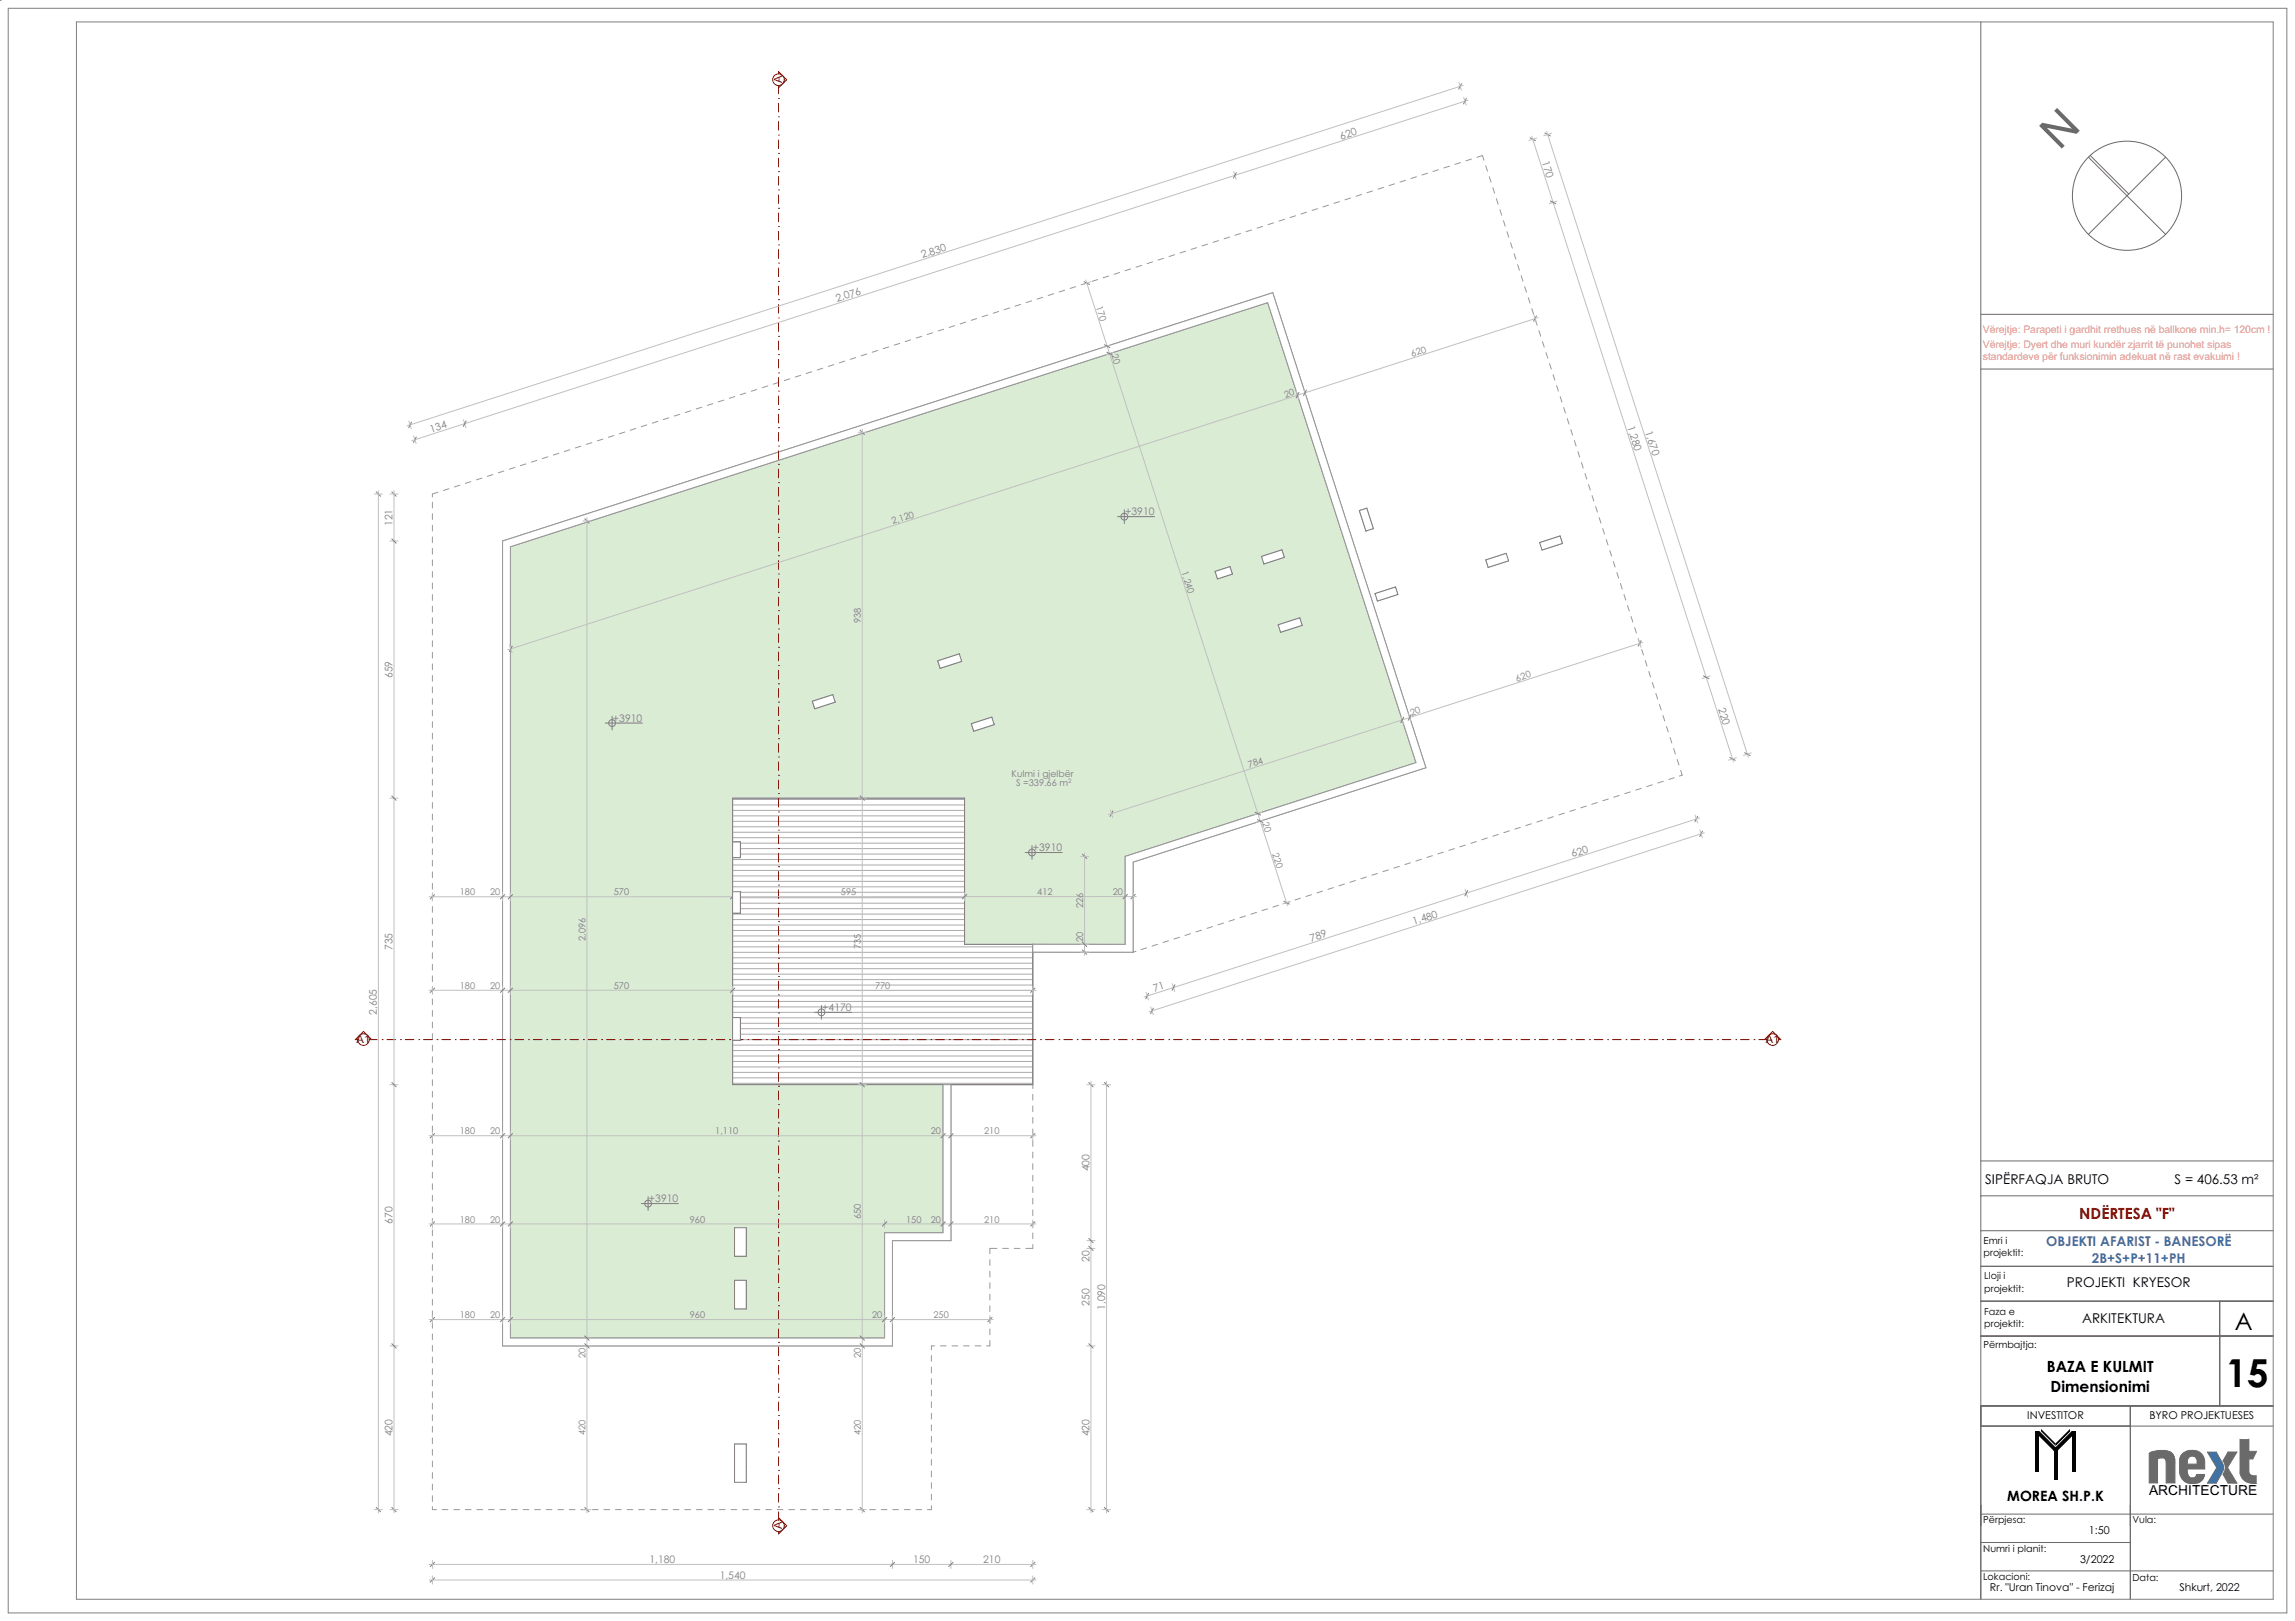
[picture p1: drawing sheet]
<svg xmlns="http://www.w3.org/2000/svg" width="841mm" height="594mm" viewBox="0 0 841 594" stroke-linecap="round" stroke-linejoin="round" font-family="sans-serif">
<defs><g id="words">
<text font-size="16.5" fill="#6a6a6a" x="754.7" y="55.3" transform="rotate(-45 754.7 55.3)">N</text>
<text font-size="14.1" x="815.6" y="508.1">15</text>
<text font-size="8.9" x="819" y="487.2">A</text>
<text font-size="5.6" fill="#a80f02" x="761.9" y="446.7">NDËRTESA &quot;F&quot;</text>
<g font-size="5.6">
<text x="750.1" y="502.9">BAZA E KULMIT</text>
<text x="751.5" y="510">Dimensionimi</text>
</g>
<text font-size="5.2" x="735.5" y="550.1">MOREA SH.P.K</text>
<text font-size="5" x="787.5" y="547.9">ARCHITECTURE</text>
<g font-size="4.9">
<text x="727.5" y="433.7">SIPËRFAQJA BRUTO</text>
<text x="796.8" y="433.7">S = 406.53 m²</text>
<text x="757.4" y="471.4">PROJEKTI KRYESOR</text>
<text x="763" y="484.9">ARKITEKTURA</text>
</g>
<g font-size="4.9" fill="#54689e">
<text x="749.8" y="456.5">OBJEKTI AFARIST - BANESORË</text>
<text x="766.6" y="462.8">2B+S+P+11+PH</text>
</g>
<g font-size="4.1" fill="#a80f02">
<text x="286.6" y="30.6" transform="rotate(-90 286.6 30.6)">A</text>
<text x="130.7" y="382.3">A1</text>
<text x="647.1" y="382.3">A1</text>
<text x="286.6" y="560.5" transform="rotate(-90 286.6 560.5)">A</text>
</g>
<g font-size="4">
<text x="742.9" y="520">INVESTITOR</text>
<text x="787.7" y="520">BYRO PROJEKTUESES</text>
<text x="765.5" y="562.2">1:50</text>
<text x="762.2" y="572.6">3/2022</text>
<text x="729.2" y="583">Rr. &quot;Uran Tinova&quot; - Ferizaj</text>
<text x="798.7" y="583.1">Shkurt, 2022</text>
</g>
<g font-size="3.8" fill="#7f7f7f">
<text x="491.5" y="51.1" transform="rotate(-18 491.5 51.1)">620</text>
<text x="565" y="59.4" transform="rotate(72 565 59.4)">170</text>
<text x="338" y="94.6" transform="rotate(-18 338 94.6)">2,830</text>
<text x="306.7" y="110.7" transform="rotate(-18 306.7 110.7)">2,076</text>
<text x="158" y="158.6" transform="rotate(-18 158 158.6)">134</text>
<text x="596.3" y="156.5" transform="rotate(72 596.3 156.5)">1,280</text>
<text x="602.8" y="158.2" transform="rotate(72 602.8 158.2)">1,670</text>
<text x="412.3" y="188.8">+3910</text>
<text x="143.8" y="192.8" transform="rotate(-90 143.8 192.8)">121</text>
<text x="143.8" y="248.5" transform="rotate(-90 143.8 248.5)">659</text>
<text x="629.6" y="260" transform="rotate(72 629.6 260)">220</text>
<text x="224.6" y="264.5">+3910</text>
<text x="378.5" y="311.9">+3910</text>
<text x="576.3" y="314.2" transform="rotate(-18 576.3 314.2)">620</text>
<text x="518.1" y="338.9" transform="rotate(-18 518.1 338.9)">1,480</text>
<text x="480.5" y="345" transform="rotate(-18 480.5 345)">789</text>
<text x="143.8" y="348.1" transform="rotate(-90 143.8 348.1)">735</text>
<text x="423" y="363.6" transform="rotate(-18 423 363.6)">71</text>
<text x="138.1" y="371.8" transform="rotate(-90 138.1 371.8)">2,605</text>
<text x="301.3" y="370.5">+4170</text>
<text x="399.2" y="429.2" transform="rotate(-90 399.2 429.2)">400</text>
<text x="237.8" y="440.5">+3910</text>
<text x="143.8" y="448.5" transform="rotate(-90 143.8 448.5)">670</text>
<text x="399.2" y="462.5" transform="rotate(-90 399.2 462.5)">20</text>
<text x="399.2" y="478.5" transform="rotate(-90 399.2 478.5)">250</text>
<text x="405" y="480.1" transform="rotate(-90 405 480.1)">1,090</text>
<text x="143.8" y="526.3" transform="rotate(-90 143.8 526.3)">420</text>
<text x="399.2" y="526.3" transform="rotate(-90 399.2 526.3)">420</text>
<text x="238" y="572.7">1,180</text>
<text x="334.6" y="572.7">150</text>
<text x="360.3" y="572.7">210</text>
<text x="263.7" y="578.4">1,540</text>
</g>
<g font-size="3.8" fill="#fe847a">
<text x="726.6" y="121.9">Vërejtje: Parapeti i gardhit rrethues në ballkone min.h= 120cm !</text>
<text x="726.6" y="127.4">Vërejtje: Dyert dhe muri kundër zjarrit të punohet sipas</text>
<text x="726.6" y="131.8">standardeve për funksionimin adekuat në rast evakuimi !</text>
</g>
<g font-size="3.5">
<text x="726.9" y="455.7">Emri i</text>
<text x="726.9" y="460.2">projektit:</text>
<text x="727.1" y="468.8">Lloji i</text>
<text x="727.1" y="473.3">projektit:</text>
<text x="727.1" y="481.8">Faza e</text>
<text x="727.1" y="486.3">projektit:</text>
<text x="726.9" y="493.9">Përmbajtja:</text>
<text x="726.7" y="558.2">Përpjesa:</text>
<text x="781.5" y="558.2">Vula:</text>
<text x="726.7" y="568.6">Numri i planit:</text>
<text x="726.7" y="579">Lokacioni:</text>
<text x="781.5" y="579.3">Data:</text>
</g>
<g font-size="3.4" fill="#7f7f7f">
<text x="401.6" y="112.5" transform="rotate(72 401.6 112.5)">170</text>
<text x="407.3" y="130.2" transform="rotate(72 407.3 130.2)">20</text>
<text x="517.5" y="130.8" transform="rotate(-18 517.5 130.8)">620</text>
<text x="471" y="145.8" transform="rotate(-18 471 145.8)">20</text>
<text x="327.2" y="192.1" transform="rotate(-18 327.2 192.1)">2,120</text>
<text x="432.9" y="209.7" transform="rotate(72 432.9 209.7)">1,240</text>
<text x="315.5" y="228.3" transform="rotate(-90 315.5 228.3)">938</text>
<text x="555.9" y="249.7" transform="rotate(-18 555.9 249.7)">620</text>
<text x="517.2" y="262.2" transform="rotate(-18 517.2 262.2)">20</text>
<text x="457.8" y="281.4" transform="rotate(-18 457.8 281.4)">784</text>
<text x="370.7" y="284.6">Kulmi i gjelbër</text>
<text x="372.3" y="287.9">S =339.66 m</text>
<text x="462.5" y="301.5" transform="rotate(72 462.5 301.5)">20</text>
<text x="466.2" y="313" transform="rotate(72 466.2 313)">220</text>
<text x="168.5" y="328.1">180</text>
<text x="179.6" y="328.1">20</text>
<text x="224.9" y="328.1">570</text>
<text x="308.2" y="328.1">595</text>
<text x="380.1" y="328.1">412</text>
<text x="407.8" y="328.1">20</text>
<text x="397" y="332.7" transform="rotate(-90 397 332.7)">226</text>
<text x="214.6" y="344.8" transform="rotate(-90 214.6 344.8)">2,096</text>
<text x="315.5" y="347.8" transform="rotate(-90 315.5 347.8)">735</text>
<text x="397" y="345.3" transform="rotate(-90 397 345.3)">20</text>
<text x="168.5" y="362.4">180</text>
<text x="179.6" y="362.4">20</text>
<text x="224.9" y="362.4">570</text>
<text x="320.7" y="362.4">770</text>
<text x="168.5" y="415.7">180</text>
<text x="179.6" y="415.7">20</text>
<text x="262.1" y="415.7">1,110</text>
<text x="341.1" y="415.7">20</text>
<text x="360.7" y="415.7">210</text>
<text x="168.5" y="448">180</text>
<text x="179.6" y="448">20</text>
<text x="252.8" y="448">960</text>
<text x="315.5" y="446.7" transform="rotate(-90 315.5 446.7)">650</text>
<text x="332.1" y="448">150</text>
<text x="341.1" y="448">20</text>
<text x="360.7" y="448">210</text>
<text x="168.5" y="483.1">180</text>
<text x="179.6" y="483.1">20</text>
<text x="252.8" y="483.1">960</text>
<text x="319.6" y="483.1">20</text>
<text x="342.1" y="483.1">250</text>
<text x="214.6" y="497.7" transform="rotate(-90 214.6 497.7)">20</text>
<text x="315.5" y="497.7" transform="rotate(-90 315.5 497.7)">20</text>
<text x="214.6" y="526" transform="rotate(-90 214.6 526)">420</text>
<text x="315.5" y="526" transform="rotate(-90 315.5 526)">420</text>
</g>
<text font-size="2.2" fill="#7f7f7f" x="391.4" y="286.8">2</text>
</g></defs>
<!-- layer: A - Fleta -->
<path d="M725.9 438.5v147.5M725.9 464h107.1M725.9 476.8h107.2M813.4 476.8v38.4M725.9 489.6h107.2M725.9 515.2h107.2M780.7 515.2v70.8M725.9 522.6h107.1M725.9 554.8h107.1M725.9 575.6h107.1M725.9 565.2h54.8" fill="none" stroke="#6a6a6a" stroke-width=".37"/>
<!-- layer: 2D Drafting - General -->
<path d="M787.6 532.5a8.9 8.9 0 0 1 8.2-.1l.6 .8 .6 1.7v8.5h-3.2v-7.7a1.55 1.55 0 0 0-2.2-1.5l-1 .4v8.8h-3z" fill-rule="evenodd" fill="#6a6a6a"/>
<path d="M787.6 532.5a8.9 8.9 0 0 1 8.2-.1 3.5 3.5 0 0 1 1.2 2.5v8.5h-3.2v-7.7a1.46 1.46 0 0 0-.9-1.5h-1.3l-1 .4v8.8h-3z" fill="none" stroke="#6a6a6a" stroke-width=".37"/>
<path d="M799.5 533a4.8 4.8 0 0 1 5-1.5 4.8 4.8 0 0 1 3.4 4.1v2.7h-6.4l.3 2.4 .9 .8 1.6-.1 .7-1.1h2.8a3.6 3.6 0 0 1-3.2 3.3 4.5 4.5 0 0 1-5.6-3l-.3-1.2v-4.7zM802.1 534.1l-.5 .8-.1 1.6h3.6v-1.6a1.77 1.77 0 0 0-1.3-1.3 1.77 1.77 0 0 0-1.7 .5z" fill-rule="evenodd" fill="#6a6a6a"/>
<path d="M799.5 533a5.2 5.2 0 0 1 7.9 .6l.5 2v2.7h-6.4a2.89 2.89 0 0 0 1.2 3.2l1.6-.1 .7-1.1h2.8a3.6 3.6 0 0 1-3.2 3.3 4.5 4.5 0 0 1-5.6-3l-.3-1.2v-4.7zM801.9 534.3a1.81 1.81 0 0 1 1.8-.7 1.81 1.81 0 0 1 1.4 1.3v1.6h-3.6z" fill="none" stroke="#6a6a6a" stroke-width=".37"/>
<path d="M816.5 532.1h3.2l-3.4 5.7 3.4 5.7h-3.2l-1.9-3.2a4.2 4.2 0 0 0 .1-5z" fill-rule="evenodd" fill="#6a6a6a"/>
<path d="M816.5 532.1h3.2l-3.4 5.7 3.4 5.7h-3.2l-1.9-3.2a4.2 4.2 0 0 0 .1-5z" fill="none" stroke="#6a6a6a" stroke-width=".37"/>
<path d="M820.9 527.3h3.2v4.5h2.8l-1.4 2.8h-1.4l.1 5.3 1 .8 1.6 .1v2.8a4.8 4.8 0 0 1-5.9-4.2z" fill-rule="evenodd" fill="#6a6a6a"/>
<path d="M820.9 527.3v12.6a5 5 0 0 0 5.9 3.7v-2.8l-1.6-.1-1-.8-.1-5.3h1.4l1.4-2.8h-2.8v-4.5" fill="none" stroke="#6a6a6a" stroke-width=".37"/>
<path d="M808.9 532.1h3.2l2.1 3.6a3.6 3.6 0 0 1-.1 4.4l-2 3.4h-3.2l3.4-5.7z" fill-rule="evenodd" fill="#0077b0"/>
<path d="M808.9 532.1h3.2l2.6 4.8v1.7l-2.6 4.9h-3.2l3.4-5.7z" fill="none" stroke="#6a6a6a" stroke-width=".37"/>
<!-- layer: A - Fleta -->
<path d="M725.9 438.2h107.1M725.9 425.4h107.1M725.9 451h107.1" fill="none" stroke="#6a6a6a" stroke-width=".37"/>
<!-- layer: 2D Drafting - General -->
<g fill="none" stroke="#aaa" stroke-width=".37">
<path d="M268.5 299h85M268.5 297h85M268.5 295h85M268.5 293h85M268.5 319h85M268.5 317h85M268.5 315h85M268.5 307h85M268.5 305h85M268.5 303h85M268.5 301h85M271.3 313h82.2"/>
<path d="M271.3 311h82.2M271.3 309h82.2M268.5 339h85M268.5 337h85M268.5 335h85M268.5 325h85M268.5 323h85M268.5 321h85M271.3 333h82.2M271.3 331h82.2M271.3 329h82.2M271.3 327h82.2"/>
<path d="M268.5 359h110M268.5 357h110M268.5 355h110M268.5 353h110M268.5 351h110M268.5 349h110M268.5 347h110M268.5 345h85M268.5 343h85M268.5 341h85M268.5 371h110M268.5 369h110"/>
<path d="M268.5 367h110M268.5 365h110M268.5 363h110M268.5 361h110M271.3 379h107.2M271.3 377h107.2M271.3 375h107.2M271.3 373h107.2M268.5 397h110M268.5 395h110M268.5 393h110M268.5 391h110"/>
<path d="M268.5 389h110M268.5 387h110M268.5 385h110M268.5 383h110M271.3 381h107.2"/>
</g>
<path d="M268.5 292.5h85v53.5h25v51.5h-110v-16.3h2.8v-8.3h-2.8v-38.3h2.8v-7.8h-2.8v-12.5h2.8v-5.8h-2.8z" fill="none" stroke="#7f7f7f" stroke-width=".37"/>
<!-- layer: A - Pllaka meskatit -->
<g fill="#000">
<path d="M745.9 524.3h1.4v15h-1.4z" fill-rule="evenodd"/>
<path d="M747.3 524.3l7 7-1 1-7-7z" fill-rule="evenodd"/>
<path d="M748 523.6l5.3 5.3v.9l-5.3-5.3z" fill-rule="evenodd"/>
<path d="M753.3 528.9l5.3-5.3v.9l-5.3 5.3z" fill-rule="evenodd"/>
<path d="M759.2 524.3h1.5v15h-1.5z" fill-rule="evenodd"/>
<path d="M759.2 524.3l1.1 1-7 7-1-1z" fill-rule="evenodd"/>
<path d="M752.5 530.3h1.5v12h-1.5z" fill-rule="evenodd"/>
</g>
<!-- layer: A - Fill zone -->
<path d="M187 200.3l277.6-89.4 54.3 168.6-106.6 34.3 .1 32.3-33.9-.1v2.9v-2.9h-25v-53.5h-85v105h77.1v54.3h-21.4v38.5h-137.2z" fill-rule="evenodd" fill="#daecd4"/>
<path d="M187 200.3l277.6-89.4 54.3 168.6-106.6 34.3 .1 32.3-58.9-.1v-53.5h-85v105h77.1v54.3h-21.4v38.5h-137.2zM378.5 346v2.9" fill="none" stroke="#7f7f7f" stroke-width=".37"/>
<!-- layer: A - kanalet e ventilimit -->
<path d="M273.5 529.2v8.3l-.5-.5v-7.4z" fill-rule="evenodd" fill="#fff"/>
<path d="M273 529.6v2.1M273 532.2v2.5M273 535.2v1.8M273.5 529.2v8.3" fill="none" stroke="#999" stroke-width=".37"/>
<path d="M269.6 531.7h3.4v.5h-3.4z" fill-rule="evenodd" fill="#fff"/>
<path d="M269.6 531.7h3.4M269.6 532.2h3.4" fill="none" stroke="#999" stroke-width=".37"/>
<path d="M269.2 529.2l.4 .4v7.4l-.4 .5z" fill-rule="evenodd" fill="#fff"/>
<path d="M269.2 529.2v8.3M269.6 529.6v2.1M269.6 532.2v2.5M269.6 535.2v1.8" fill="none" stroke="#999" stroke-width=".37"/>
<path d="M269.2 537.5l.4-.5h3.4l.5 .5z" fill-rule="evenodd" fill="#fff"/>
<path d="M269.2 537.5h4.3M269.6 537h3.4" fill="none" stroke="#999" stroke-width=".37"/>
<path d="M269.6 534.7h3.4v.5h-3.4z" fill-rule="evenodd" fill="#fff"/>
<path d="M269.6 534.7h3.4M269.6 535.2h3.4" fill="none" stroke="#999" stroke-width=".37"/>
<path d="M271.3 529.9l.7 .5-.3 .8-.4 .1 .6-.5v-.4z" fill-rule="evenodd" fill="#fff"/>
<path d="M271.3 529.9a.71 .71 0 0 1 .7 .7 .71 .71 0 0 1-.7 .7M271.3 530a.57 .57 0 0 1 .6 .6 .57 .57 0 0 1-.6 .6" fill="none" stroke="#999" stroke-width=".37"/>
<path d="M270.9 530l.4-.1-.5 .5v.4l.5 .5-.7-.5z" fill-rule="evenodd" fill="#fff"/>
<path d="M271.3 529.9a.71 .71 0 0 0-.7 .7 .71 .71 0 0 0 .7 .7M271.3 530a.57 .57 0 0 0-.6 .6 .57 .57 0 0 0 .6 .6" fill="none" stroke="#999" stroke-width=".37"/>
<path d="M269.2 537.5l.4 .4v4.9l-.4 .4z" fill-rule="evenodd" fill="#fff"/>
<path d="M269.2 537.5v5.7M269.6 537.9v2.6M269.6 540.9v1.9" fill="none" stroke="#999" stroke-width=".37"/>
<path d="M269.2 537.5h4.3l-.5 .4h-3.4z" fill-rule="evenodd" fill="#fff"/>
<path d="M269.2 537.5h4.3M269.6 537.9h3.4" fill="none" stroke="#999" stroke-width=".37"/>
<path d="M273.5 537.5v5.7l-.5-.4v-4.9z" fill-rule="evenodd" fill="#fff"/>
<path d="M273 537.9v2.6M273.5 537.5v5.7M273 540.9v1.9" fill="none" stroke="#999" stroke-width=".37"/>
<path d="M269.6 542.8h3.4l.5 .4h-4.3z" fill-rule="evenodd" fill="#fff"/>
<path d="M269.2 543.2h4.3M269.6 542.8h3.4" fill="none" stroke="#999" stroke-width=".37"/>
<path d="M269.6 540.5h3.4v.4h-3.4z" fill-rule="evenodd" fill="#fff"/>
<path d="M269.6 540.9h3.4M269.6 540.5h3.4" fill="none" stroke="#999" stroke-width=".37"/>
<path d="M269.2 529.2h4.3l-.5 .4h-3.4z" fill-rule="evenodd" fill="#fff"/>
<path d="M269.2 529.2h4.3M269.6 529.6h3.4" fill="none" stroke="#999" stroke-width=".37"/>
<path d="M273.5 449.9v10.4l-.5-.4v-9.6z" fill-rule="evenodd" fill="#fff"/>
<path d="M273 450.3v2.2M273 452.9v1.9M273 455.2v2.4M273 458v1.9M273.5 449.9v10.4" fill="none" stroke="#999" stroke-width=".37"/>
<path d="M269.6 452.5h3.4v.4h-3.4z" fill-rule="evenodd" fill="#fff"/>
<path d="M269.6 452.5h3.4M269.6 452.9h3.4" fill="none" stroke="#999" stroke-width=".37"/>
<path d="M269.2 449.9l.4 .4v9.6l-.4 .4z" fill-rule="evenodd" fill="#fff"/>
<path d="M269.2 449.9v10.4M269.6 450.3v2.2M269.6 452.9v1.9M269.6 455.2v2.4M269.6 458v1.9" fill="none" stroke="#999" stroke-width=".37"/>
<path d="M269.6 457.6h3.4v.4h-3.4z" fill-rule="evenodd" fill="#fff"/>
<path d="M269.6 458h3.4M269.6 457.6h3.4" fill="none" stroke="#999" stroke-width=".37"/>
<path d="M269.6 454.8h3.4v.4h-3.4z" fill-rule="evenodd" fill="#fff"/>
<path d="M269.6 454.8h3.4M269.6 455.2h3.4" fill="none" stroke="#999" stroke-width=".37"/>
<path d="M271.3 450.6l.7 .5-.3 .8-.4 .1 .6-.5v-.4z" fill-rule="evenodd" fill="#fff"/>
<path d="M271.3 450.6a.71 .71 0 0 1 .7 .7 .71 .71 0 0 1-.7 .7M271.3 450.8a.57 .57 0 0 1 .6 .5 .57 .57 0 0 1-.6 .6" fill="none" stroke="#999" stroke-width=".37"/>
<path d="M270.9 450.7l.4-.1-.5 .5v.4l.5 .5-.7-.5z" fill-rule="evenodd" fill="#fff"/>
<path d="M271.3 450.6a.71 .71 0 0 0-.7 .7 .71 .71 0 0 0 .7 .7M271.3 450.8a.57 .57 0 0 0-.6 .5 .57 .57 0 0 0 .6 .6" fill="none" stroke="#999" stroke-width=".37"/>
<path d="M269.2 449.9h4.3l-.5 .4h-3.4z" fill-rule="evenodd" fill="#fff"/>
<path d="M269.2 449.9h4.3M269.6 450.3h3.4" fill="none" stroke="#999" stroke-width=".37"/>
<path d="M269.6 459.9h3.4l.5 .4h-4.3z" fill-rule="evenodd" fill="#fff"/>
<path d="M269.6 459.9h3.4M269.2 460.3h4.3" fill="none" stroke="#999" stroke-width=".37"/>
<path d="M270.9 373.3l.4-.4v8.3h-.4z" fill-rule="evenodd" fill="#fff"/>
<path d="M270.9 373.3v1.9M270.9 375.6v2.6M271.3 372.9v8.3h-.4v-2.6" fill="none" stroke="#999" stroke-width=".37"/>
<path d="M268.9 378.2h2v.4h-2z" fill-rule="evenodd" fill="#fff"/>
<path d="M268.9 378.2h2M268.9 378.6h2" fill="none" stroke="#999" stroke-width=".37"/>
<path d="M268.5 372.9l.4 .4v7.9h-.4z" fill-rule="evenodd" fill="#fff"/>
<path d="M268.5 372.9v8.3h.4v-2.6M268.9 373.3v1.9M268.9 375.6v2.6" fill="none" stroke="#999" stroke-width=".37"/>
<path d="M268.5 372.9h2.8l-.4 .4h-2z" fill-rule="evenodd" fill="#fff"/>
<path d="M268.5 372.9h2.8M268.9 373.3h2" fill="none" stroke="#999" stroke-width=".37"/>
<path d="M268.9 375.2h2v.4h-2z" fill-rule="evenodd" fill="#fff"/>
<path d="M268.9 375.2h2M268.9 375.6h2" fill="none" stroke="#999" stroke-width=".37"/>
<path d="M269.9 379l.7 .5v.5l-.7 .5 .5-.6v-.3z" fill-rule="evenodd" fill="#fff"/>
<path d="M269.9 379a.71 .71 0 0 1 .7 .7 .71 .71 0 0 1-.7 .8M269.9 379.2a.57 .57 0 0 1 .6 .5 .57 .57 0 0 1-.6 .6" fill="none" stroke="#999" stroke-width=".37"/>
<path d="M269.5 379.2l.4-.2-.6 .6v.3l.6 .6-.7-.5z" fill-rule="evenodd" fill="#fff"/>
<path d="M269.9 379a.71 .71 0 0 0-.7 .7 .71 .71 0 0 0 .7 .8M269.9 379.2a.57 .57 0 0 0-.6 .5 .57 .57 0 0 0 .6 .6" fill="none" stroke="#999" stroke-width=".37"/>
<path d="M297.7 257l7.5-2.4 .1 .4-7.1 2.3z" fill-rule="evenodd" fill="#fff"/>
<path d="M300 256.7l-1.8 .6M302.9 255.8l-2.5 .8M303.3 255.6l2-.6-.1-.4-7.5 2.4" fill="none" stroke="#999" stroke-width=".37"/>
<path d="M302.9 255.8l.4-.2 .6 1.9-.4 .2z" fill-rule="evenodd" fill="#fff"/>
<path d="M302.9 255.8l.6 1.9M303.3 255.6l.6 1.9" fill="none" stroke="#999" stroke-width=".37"/>
<path d="M298.8 259.2l7.1-2.3 .1 .4-7.4 2.4z" fill-rule="evenodd" fill="#fff"/>
<path d="M300.6 258.6l-1.8 .6M303.5 257.7l-2.5 .8M303.9 257.5l2-.6 .1 .4-7.4 2.4" fill="none" stroke="#999" stroke-width=".37"/>
<path d="M297.7 257l.5 .3 .6 1.9-.2 .5z" fill-rule="evenodd" fill="#fff"/>
<path d="M297.7 257l.9 2.7M298.2 257.3l.6 1.9" fill="none" stroke="#999" stroke-width=".37"/>
<path d="M300 256.7l.4-.1 .6 1.9-.4 .1z" fill-rule="evenodd" fill="#fff"/>
<path d="M300 256.7l.6 1.9M300.4 256.6l.6 1.9" fill="none" stroke="#999" stroke-width=".37"/>
<path d="M304.2 255.7l.5-.2 .6 .5-.6-.3-.4 .1-.3 .7z" fill-rule="evenodd" fill="#fff"/>
<path d="M305.2 256.1a.57 .57 0 0 0-.7-.4 .57 .57 0 0 0-.4 .7M305.3 256a.71 .71 0 0 0-.9-.4 .71 .71 0 0 0-.4 .9" fill="none" stroke="#999" stroke-width=".37"/>
<path d="M304 256.5l.7 .3 .3-.1 .3-.7v.5l-.6 .5z" fill-rule="evenodd" fill="#fff"/>
<path d="M305.2 256.1a.57 .57 0 0 1-.4 .7 .57 .57 0 0 1-.7-.4M305.3 256a.71 .71 0 0 1-.4 .9 .71 .71 0 0 1-.9-.4" fill="none" stroke="#999" stroke-width=".37"/>
<path d="M343.6 242.2l7.9-2.6 .2 .4-7.5 2.4z" fill-rule="evenodd" fill="#fff"/>
<path d="M346 241.9l-1.8 .5M348.8 241l-2.4 .7M349.2 240.8l2.5-.8-.2-.4-7.9 2.6" fill="none" stroke="#999" stroke-width=".37"/>
<path d="M348.8 241l.4-.2 .6 1.9-.4 .2z" fill-rule="evenodd" fill="#fff"/>
<path d="M348.8 241l.6 1.9M349.2 240.8l.6 1.9" fill="none" stroke="#999" stroke-width=".37"/>
<path d="M344.8 244.3l7.5-2.4 .1 .4-7.9 2.6z" fill-rule="evenodd" fill="#fff"/>
<path d="M346.6 243.8l-1.8 .5M349.4 242.9l-2.4 .7M349.8 242.7l2.5-.8 .1 .4-7.9 2.6" fill="none" stroke="#999" stroke-width=".37"/>
<path d="M343.6 242.2l.6 .2 .6 1.9-.3 .6z" fill-rule="evenodd" fill="#fff"/>
<path d="M343.6 242.2l.9 2.7M344.2 242.4l.6 1.9" fill="none" stroke="#999" stroke-width=".37"/>
<path d="M346 241.9l.4-.2 .6 1.9-.4 .2z" fill-rule="evenodd" fill="#fff"/>
<path d="M346 241.9l.6 1.9M346.4 241.7l.6 1.9" fill="none" stroke="#999" stroke-width=".37"/>
<path d="M350.2 240.8l.4-.1 .7 .5-.7-.4-.3 .2-.4 .6z" fill-rule="evenodd" fill="#fff"/>
<path d="M351.2 241.2a.57 .57 0 0 0-.8-.3 .57 .57 0 0 0-.3 .7M351.3 241.2a.71 .71 0 0 0-.9-.5 .71 .71 0 0 0-.5 .9" fill="none" stroke="#999" stroke-width=".37"/>
<path d="M349.9 241.6l.7 .4 .3-.1 .4-.7v.4l-.7 .5z" fill-rule="evenodd" fill="#fff"/>
<path d="M351.2 241.2a.57 .57 0 0 1-.4 .8 .57 .57 0 0 1-.7-.4M351.3 241.2a.71 .71 0 0 1-.5 .9 .71 .71 0 0 1-.9-.5" fill="none" stroke="#999" stroke-width=".37"/>
<path d="M469.1 231.3l7.5-2.4 .6 .2-7.9 2.6z" fill-rule="evenodd" fill="#fff"/>
<path d="M474.4 229.6l-2.4 .8M476.6 228.9l-1.7 .5M477.2 229.1l-7.9 2.6-.2-.4 2.5-.8" fill="none" stroke="#999" stroke-width=".37"/>
<path d="M471 228.6l.4-.2 .6 2-.4 .1z" fill-rule="evenodd" fill="#fff"/>
<path d="M471 228.6l.6 1.9M471.4 228.4l.6 2" fill="none" stroke="#999" stroke-width=".37"/>
<path d="M468.4 229l7.9-2.6-.3 .6-7.5 2.4z" fill-rule="evenodd" fill="#fff"/>
<path d="M473.8 227.7l-2.4 .7M476 227l-1.8 .5M476.3 226.4l-7.9 2.6 .1 .4 2.5-.8" fill="none" stroke="#999" stroke-width=".37"/>
<path d="M476.3 226.4l.9 2.7-.6-.2-.6-1.9z" fill-rule="evenodd" fill="#fff"/>
<path d="M476 227l.6 1.9M476.3 226.4l.9 2.7" fill="none" stroke="#999" stroke-width=".37"/>
<path d="M473.8 227.7l.4-.2 .7 1.9-.5 .2z" fill-rule="evenodd" fill="#fff"/>
<path d="M473.8 227.7l.6 1.9M474.2 227.5l.7 1.9" fill="none" stroke="#999" stroke-width=".37"/>
<path d="M469.5 230.1l.7 .4 .3-.2 .4-.6v.4l-.7 .5z" fill-rule="evenodd" fill="#fff"/>
<path d="M470.7 229.7a.57 .57 0 0 1-.3 .7 .57 .57 0 0 1-.7-.3M470.9 229.7a.71 .71 0 0 1-.5 .9 .71 .71 0 0 1-.9-.5" fill="none" stroke="#999" stroke-width=".37"/>
<path d="M469.8 229.3h.8l.3 .4-.7-.4-.3 .1-.4 .7z" fill-rule="evenodd" fill="#fff"/>
<path d="M470.7 229.7a.57 .57 0 0 0-.7-.4 .57 .57 0 0 0-.3 .8M470.9 229.7a.71 .71 0 0 0-.9-.5 .71 .71 0 0 0-.5 .9" fill="none" stroke="#999" stroke-width=".37"/>
<path d="M356 265.2l7.4-2.4 .2 .4-7.1 2.3z" fill-rule="evenodd" fill="#fff"/>
<path d="M358.3 264.9l-1.8 .6M361.1 264l-2.4 .8M361.5 263.9l2.1-.7-.2-.4-7.4 2.4" fill="none" stroke="#999" stroke-width=".37"/>
<path d="M361.1 264l.4-.1 .6 1.9-.4 .1z" fill-rule="evenodd" fill="#fff"/>
<path d="M361.1 264l.6 1.9M361.5 263.9l.6 1.9" fill="none" stroke="#999" stroke-width=".37"/>
<path d="M357.1 267.4l7.1-2.3 .1 .4-7.5 2.4z" fill-rule="evenodd" fill="#fff"/>
<path d="M358.9 266.8l-1.8 .6M361.7 265.9l-2.4 .8M362.1 265.8l2.1-.7 .1 .4-7.5 2.4" fill="none" stroke="#999" stroke-width=".37"/>
<path d="M356 265.2l.5 .3 .6 1.9-.3 .5z" fill-rule="evenodd" fill="#fff"/>
<path d="M356 265.2l.8 2.7M356.5 265.5l.6 1.9" fill="none" stroke="#999" stroke-width=".37"/>
<path d="M358.3 264.9l.4-.1 .6 1.9-.4 .1z" fill-rule="evenodd" fill="#fff"/>
<path d="M358.3 264.9l.6 1.9M358.7 264.8l.6 1.9" fill="none" stroke="#999" stroke-width=".37"/>
<path d="M362.5 263.9l.4-.1 .7 .5-.7-.4-.3 .1-.4 .7z" fill-rule="evenodd" fill="#fff"/>
<path d="M363.5 264.3a.57 .57 0 0 0-.8-.4 .57 .57 0 0 0-.3 .7M363.6 264.3a.71 .71 0 0 0-.9-.5 .71 .71 0 0 0-.5 .9" fill="none" stroke="#999" stroke-width=".37"/>
<path d="M362.2 264.7l.7 .3 .4-.1 .3-.6-.3 .7h-.8z" fill-rule="evenodd" fill="#fff"/>
<path d="M363.5 264.3a.57 .57 0 0 1-.4 .7 .57 .57 0 0 1-.7-.4M363.6 264.3a.71 .71 0 0 1-.5 .8 .71 .71 0 0 1-.9-.4" fill="none" stroke="#999" stroke-width=".37"/>
<path d="M271.3 308.5v5.8l-.4-.5v-4.8z" fill-rule="evenodd" fill="#fff"/>
<path d="M270.9 309v1.8M270.9 311.3v2.5M271.3 308.5v5.8" fill="none" stroke="#999" stroke-width=".37"/>
<path d="M268.5 314.3l.4-.5h2l.4 .5z" fill-rule="evenodd" fill="#fff"/>
<path d="M268.5 314.3h2.8M268.9 313.8h2" fill="none" stroke="#999" stroke-width=".37"/>
<path d="M268.5 308.5l.4 .5v4.8l-.4 .5z" fill-rule="evenodd" fill="#fff"/>
<path d="M268.5 308.5v5.8M268.9 309v1.8M268.9 311.3v2.5" fill="none" stroke="#999" stroke-width=".37"/>
<path d="M268.5 308.5h2.8l-.4 .5h-2z" fill-rule="evenodd" fill="#fff"/>
<path d="M268.5 308.5h2.8M268.9 309h2" fill="none" stroke="#999" stroke-width=".37"/>
<path d="M268.9 310.8h2v.5h-2z" fill-rule="evenodd" fill="#fff"/>
<path d="M268.9 310.8h2M268.9 311.3h2" fill="none" stroke="#999" stroke-width=".37"/>
<path d="M445.3 209.4l5.4-1.8-.3 .6-4.6 1.5z" fill-rule="evenodd" fill="#fff"/>
<path d="M447.6 209.1l-1.8 .6M450.4 208.2l-2.4 .8M450.7 207.6l-5.4 1.8" fill="none" stroke="#999" stroke-width=".37"/>
<path d="M450.7 207.6l.9 2.8-.5-.3-.7-1.9z" fill-rule="evenodd" fill="#fff"/>
<path d="M450.4 208.2l.7 1.9M450.7 207.6l.9 2.8" fill="none" stroke="#999" stroke-width=".37"/>
<path d="M445.3 209.4l.5 .3 .6 1.9-.2 .5z" fill-rule="evenodd" fill="#fff"/>
<path d="M445.3 209.4l.9 2.7M445.8 209.7l.6 1.9" fill="none" stroke="#999" stroke-width=".37"/>
<path d="M447.6 209.1l.4-.1 .6 1.9-.4 .1z" fill-rule="evenodd" fill="#fff"/>
<path d="M447.6 209.1l.6 1.9M448 209l.6 1.9" fill="none" stroke="#999" stroke-width=".37"/>
<path d="M504.6 219.8l7.1-2.2 .5 .2-7.4 2.4z" fill-rule="evenodd" fill="#fff"/>
<path d="M508.8 218.5l-1.7 .5M511.7 217.6l-2.4 .7M512.2 217.8l-7.4 2.4-.2-.4 2.1-.6" fill="none" stroke="#999" stroke-width=".37"/>
<path d="M511.4 215.1l.8 2.7-.5-.2-.6-1.9z" fill-rule="evenodd" fill="#fff"/>
<path d="M511.1 215.7l.6 1.9M511.4 215.1l.8 2.7" fill="none" stroke="#999" stroke-width=".37"/>
<path d="M506.1 217.3l.4-.2 .6 1.9-.4 .2z" fill-rule="evenodd" fill="#fff"/>
<path d="M506.1 217.3l.6 1.9M506.5 217.1l.6 1.9" fill="none" stroke="#999" stroke-width=".37"/>
<path d="M508.2 216.6l.4-.2 .7 1.9-.5 .2z" fill-rule="evenodd" fill="#fff"/>
<path d="M508.2 216.6l.6 1.9M508.6 216.4l.7 1.9" fill="none" stroke="#999" stroke-width=".37"/>
<path d="M446.4 211.6l4.7-1.5 .5 .3-5.4 1.7z" fill-rule="evenodd" fill="#fff"/>
<path d="M448.2 211l-1.8 .6M451.1 210.1l-2.5 .8M451.6 210.4l-5.4 1.7" fill="none" stroke="#999" stroke-width=".37"/>
<path d="M503.9 217.5l7.5-2.4-.3 .6-7.1 2.2z" fill-rule="evenodd" fill="#fff"/>
<path d="M508.2 216.6l-1.7 .5M511.1 215.7l-2.5 .7M511.4 215.1l-7.5 2.4 .1 .4 2.1-.6" fill="none" stroke="#999" stroke-width=".37"/>
<path d="M498.1 187.1l.6 .3 2.3 7.1-.5 .1z" fill-rule="evenodd" fill="#fff"/>
<path d="M498.1 187.1l2.4 7.5 .5-.1-.7-2.1M498.7 187.4l.8 2.4M499.6 190.2l.6 1.8" fill="none" stroke="#999" stroke-width=".37"/>
<path d="M498.1 187.1l2.8-.9-.3 .6-1.9 .6z" fill-rule="evenodd" fill="#fff"/>
<path d="M500.6 186.8l-1.9 .6M500.9 186.2l-2.8 .9" fill="none" stroke="#999" stroke-width=".37"/>
<path d="M500.2 192l1.9-.6 .1 .4-1.9 .6z" fill-rule="evenodd" fill="#fff"/>
<path d="M502.1 191.4l-1.9 .6M502.2 191.8l-1.9 .6" fill="none" stroke="#999" stroke-width=".37"/>
<path d="M499.5 189.8l1.9-.6 .1 .4-1.9 .6z" fill-rule="evenodd" fill="#fff"/>
<path d="M501.4 189.2l-1.9 .6M501.5 189.6l-1.9 .6" fill="none" stroke="#999" stroke-width=".37"/>
<path d="M500.9 186.2l2.4 7.5-.4 .1-2.3-7z" fill-rule="evenodd" fill="#fff"/>
<path d="M500.6 186.8l.8 2.4M500.9 186.2l2.4 7.5-.4 .1-.7-2M501.5 189.6l.6 1.8" fill="none" stroke="#999" stroke-width=".37"/>
<path d="M462.3 203.9l7.5-2.4-.3 .5-7.1 2.3z" fill-rule="evenodd" fill="#fff"/>
<path d="M466.6 203l-1.7 .5M469.5 202l-2.5 .8M469.8 201.5l-7.5 2.4 .1 .4 2-.6" fill="none" stroke="#999" stroke-width=".37"/>
<path d="M469.8 201.5l.8 2.7-.5-.2-.6-2z" fill-rule="evenodd" fill="#fff"/>
<path d="M469.5 202l.6 2M469.8 201.5l.8 2.7" fill="none" stroke="#999" stroke-width=".37"/>
<path d="M464.4 203.7l.5-.2 .6 1.9-.4 .2z" fill-rule="evenodd" fill="#fff"/>
<path d="M464.4 203.7l.7 1.9M464.9 203.5l.6 1.9" fill="none" stroke="#999" stroke-width=".37"/>
<path d="M466.6 203l.4-.2 .6 1.9-.4 .2z" fill-rule="evenodd" fill="#fff"/>
<path d="M466.6 203l.6 1.9M467 202.8l.6 1.9" fill="none" stroke="#999" stroke-width=".37"/>
<path d="M463 206.2l7.1-2.2 .5 .2-7.4 2.4z" fill-rule="evenodd" fill="#fff"/>
<path d="M467.2 204.9l-1.7 .5M470.1 204l-2.5 .7M470.6 204.2l-7.4 2.4-.2-.4 2.1-.6" fill="none" stroke="#999" stroke-width=".37"/>
<path d="M544.5 205.2l7.5-2.4 .1 .4-7.1 2.3z" fill-rule="evenodd" fill="#fff"/>
<path d="M546.8 204.9l-1.8 .6M549.6 204l-2.4 .8M550 203.8l2.1-.6-.1-.4-7.5 2.4" fill="none" stroke="#999" stroke-width=".37"/>
<path d="M268.5 326.8h.4v7.4l-.4 .4z" fill-rule="evenodd" fill="#fff"/>
<path d="M268.9 328.9v-2.1h-.4v7.8M268.9 329.3v2.6M268.9 332.3v1.9" fill="none" stroke="#999" stroke-width=".37"/>
<path d="M268.9 328.9h2v.4h-2z" fill-rule="evenodd" fill="#fff"/>
<path d="M268.9 329.3h2M268.9 328.9h2" fill="none" stroke="#999" stroke-width=".37"/>
<path d="M270.9 326.8h.4v7.8l-.4-.4z" fill-rule="evenodd" fill="#fff"/>
<path d="M270.9 328.9v-2.1h.4v7.8M270.9 329.3v2.6M270.9 332.3v1.9" fill="none" stroke="#999" stroke-width=".37"/>
<path d="M268.5 334.6l.4-.4h2l.4 .4z" fill-rule="evenodd" fill="#fff"/>
<path d="M268.5 334.6h2.8M268.9 334.2h2" fill="none" stroke="#999" stroke-width=".37"/>
<path d="M268.9 331.9h2v.4h-2z" fill-rule="evenodd" fill="#fff"/>
<path d="M268.9 332.3h2M268.9 331.9h2" fill="none" stroke="#999" stroke-width=".37"/>
<path d="M269.5 327.2l.4-.2-.6 .6v.3l.6 .6-.7-.5z" fill-rule="evenodd" fill="#fff"/>
<path d="M269.9 327a.71 .71 0 0 0-.7 .8 .71 .71 0 0 0 .7 .7M269.9 327.2a.57 .57 0 0 0-.6 .6 .57 .57 0 0 0 .6 .5" fill="none" stroke="#999" stroke-width=".37"/>
<path d="M269.9 327l.7 .5v.5l-.7 .5 .5-.6v-.3z" fill-rule="evenodd" fill="#fff"/>
<path d="M269.9 327a.71 .71 0 0 1 .7 .8 .71 .71 0 0 1-.7 .7M269.9 327.2a.57 .57 0 0 1 .6 .6 .57 .57 0 0 1-.6 .5" fill="none" stroke="#999" stroke-width=".37"/>
<path d="M273 469.6l.5-.4v10.4l-.5-.4z" fill-rule="evenodd" fill="#fff"/>
<path d="M273 469.6v1.9M273 471.9v2.4M273 474.8v1.8M273 477v2.2M273.5 469.2v10.4" fill="none" stroke="#999" stroke-width=".37"/>
<path d="M269.6 476.6h3.4v.4h-3.4z" fill-rule="evenodd" fill="#fff"/>
<path d="M269.6 476.6h3.4M269.6 477h3.4" fill="none" stroke="#999" stroke-width=".37"/>
<path d="M269.2 469.2l.4 .4v9.6l-.4 .4z" fill-rule="evenodd" fill="#fff"/>
<path d="M269.2 469.2v10.4M269.6 469.6v1.9M269.6 471.9v2.4M269.6 474.8v1.8M269.6 477v2.2" fill="none" stroke="#999" stroke-width=".37"/>
<path d="M269.6 471.5h3.4v.4h-3.4z" fill-rule="evenodd" fill="#fff"/>
<path d="M269.6 471.9h3.4M269.6 471.5h3.4" fill="none" stroke="#999" stroke-width=".37"/>
<path d="M269.6 474.3h3.4v.5h-3.4z" fill-rule="evenodd" fill="#fff"/>
<path d="M269.6 474.3h3.4M269.6 474.8h3.4" fill="none" stroke="#999" stroke-width=".37"/>
<path d="M271.3 477.5l.7 .5-.3 .8-.4 .1 .6-.5v-.4z" fill-rule="evenodd" fill="#fff"/>
<path d="M271.3 477.5a.71 .71 0 0 1 .7 .7 .71 .71 0 0 1-.7 .7M271.3 477.6a.57 .57 0 0 1 .6 .6 .57 .57 0 0 1-.6 .6" fill="none" stroke="#999" stroke-width=".37"/>
<path d="M270.9 477.6l.4-.1-.5 .5v.4l.5 .5-.7-.5z" fill-rule="evenodd" fill="#fff"/>
<path d="M271.3 477.5a.71 .71 0 0 0-.7 .7 .71 .71 0 0 0 .7 .7M271.3 477.6a.57 .57 0 0 0-.6 .6 .57 .57 0 0 0 .6 .6" fill="none" stroke="#999" stroke-width=".37"/>
<path d="M269.2 479.6l.4-.4h3.4l.5 .4z" fill-rule="evenodd" fill="#fff"/>
<path d="M269.2 479.6h4.3M269.6 479.2h3.4" fill="none" stroke="#999" stroke-width=".37"/>
<path d="M269.2 469.2h4.3l-.5 .4h-3.4z" fill-rule="evenodd" fill="#fff"/>
<path d="M269.2 469.2h4.3M269.6 469.6h3.4" fill="none" stroke="#999" stroke-width=".37"/>
<!-- layer: A - Pllaka meskatit -->
<path d="M184.2 198.3l282.2-91 56.1 174-107.3 34.6v33h-36.7v48.6h-30v57.1h-21.5v38.6h-142.8z" fill="none" stroke="#7f7f7f" stroke-width=".37"/>
<!-- layer: A - Muret -->
<path d="M345.6 397.5h2.9v57.1l-2.9-2.8z" fill-rule="evenodd" fill="#fff"/>
<path d="M345.6 451.8v-54.3h2.9v57.1" fill="none" stroke="#999" stroke-width=".37"/>
<path d="M324.2 451.8h21.4l2.9 2.8h-21.5z" fill-rule="evenodd" fill="#fff"/>
<path d="M324.2 451.8h21.4M327 454.6h21.5" fill="none" stroke="#999" stroke-width=".37"/>
<path d="M324.2 451.8l2.8 2.8v38.6l-2.8-2.9z" fill-rule="evenodd" fill="#fff"/>
<path d="M324.2 451.8v38.5M327 454.6v38.6" fill="none" stroke="#999" stroke-width=".37"/>
<path d="M184.2 493.2l2.8-2.9h137.2l2.8 2.9z" fill-rule="evenodd" fill="#fff"/>
<path d="M184.2 493.2h142.8M187 490.3h137.2" fill="none" stroke="#999" stroke-width=".37"/>
<path d="M184.2 198.3l2.8 2v290l-2.8 2.9z" fill-rule="evenodd" fill="#fff"/>
<path d="M184.2 198.3v294.9M187 200.3v290" fill="none" stroke="#999" stroke-width=".37"/>
<path d="M184.2 198.3l282.2-91-1.8 3.6-277.6 89.4z" fill-rule="evenodd" fill="#fff"/>
<path d="M464.6 110.9l-277.6 89.4M466.4 107.3l-282.2 91" fill="none" stroke="#999" stroke-width=".37"/>
<path d="M466.4 107.3l56.1 174-3.6-1.8-54.3-168.6z" fill-rule="evenodd" fill="#fff"/>
<path d="M464.6 110.9l54.3 168.6M466.4 107.3l56.1 174" fill="none" stroke="#999" stroke-width=".37"/>
<path d="M412.3 313.8l106.6-34.3 3.6 1.8-107.3 34.6z" fill-rule="evenodd" fill="#fff"/>
<path d="M518.9 279.5l-106.6 34.3M522.5 281.3l-107.3 34.6" fill="none" stroke="#999" stroke-width=".37"/>
<path d="M412.3 313.8l2.9 2.1v33l-2.8-2.8z" fill-rule="evenodd" fill="#fff"/>
<path d="M412.3 313.8l.1 32.3M415.2 315.9v33" fill="none" stroke="#999" stroke-width=".37"/>
<path d="M378.5 346l33.9 .1 2.8 2.8h-36.7z" fill-rule="evenodd" fill="#fff"/>
<path d="M412.4 346.1l-33.9-.1v2.9h36.7" fill="none" stroke="#999" stroke-width=".37"/>
<!-- layer: A - Fleta -->
<path d="M725.9 8v430.5M765.3 57.6l28.3 28.3M765.9 57l14.2 14.1M793.6 57.6a20 20 0 0 0-28.3 0 20 20 0 0 0 0 28.3M793.6 57.6a20 20 0 0 1 0 28.3 20 20 0 0 1-28.3 0M793.6 57.6l-28.3 28.3M725.9 115.2h107.1M725.9 135.2h107.1" fill="none" stroke="#6a6a6a" stroke-width=".37"/>
<!-- layer: 2D Drafting - General -->
<g fill="none" stroke="#999" stroke-width=".37">
<path d="M535.2 59.6l-2 .6M539.2 58.3l-2 .6M541.2 57.6l2-.6 .6 1.7M474.7 79.1l-2 .6M478.8 77.8l-2 .6M482.8 76.5l-2 .6M486.8 75.2l-2 .6M490.9 73.9l-2.1 .6M494.9 72.6l-2 .6M498.9 71.3l-2 .6M502.9 70l-2 .6M507 68.7l-2 .6"/>
<path d="M511 67.4l-2 .6M515 66.1l-2 .6M519.1 64.8l-2.1 .6M523.1 63.5l-2 .6M527.1 62.2l-2 .6M531.2 60.9l-2.1 .6M544.4 60.7l.7 2M545.7 64.8l.7 2M547 68.8l.7 2M548.3 72.8l.7 2M549.6 76.8l.7 2.1M410.3 99.9l-2 .6"/>
<path d="M414.3 98.6l-2 .6M418.3 97.3l-2 .6M422.4 96l-2 .6M426.4 94.7l-2 .6M430.4 93.4l-2 .6M434.5 92.1l-2.1 .6M438.5 90.8l-2 .6M442.5 89.5l-2 .6M446.5 88.2l-2 .6M450.6 86.9l-2 .6M454.6 85.6l-2 .6M458.6 84.3l-2 .6"/>
<path d="M462.7 83l-2.1 .6M466.7 81.7l-2 .6M470.7 80.4l-2 .6M550.9 80.9l.7 2M552.2 84.9l.7 2M553.5 88.9l.7 2M554.8 93l.7 2M556.1 97l.7 2M349.8 119.3l-2 .7M353.9 118l-2 .7M357.9 116.7l-2 .7M361.9 115.4l-2 .7"/>
<path d="M366 114.1l-2.1 .7M370 112.8l-2 .7M374 111.5l-2 .7M378 110.2l-2 .7M382.1 108.9l-2 .7M386.1 107.6l-2 .7M390.1 106.3l-2 .7M394.2 105l-2.1 .7M398.2 103.8l-2 .6M402.2 102.5l-2 .6M406.2 101.2l-2 .6M557.4 101l.7 2"/>
<path d="M558.7 105l.7 2.1M560 109.1l.7 2M561.3 113.1l.7 2M562.6 117.1l.7 2M289.4 138.8l-2 .7M293.4 137.5l-2 .7M297.5 136.2l-2.1 .7M301.5 134.9l-2 .7M305.5 133.6l-2 .7M309.5 132.3l-2 .7M313.6 131l-2 .7M317.6 129.7l-2 .7"/>
<path d="M321.6 128.4l-2 .7M325.7 127.1l-2 .7M329.7 125.8l-2 .7M333.7 124.5l-2 .7M337.8 123.2l-2.1 .7M341.8 121.9l-2 .7M345.8 120.6l-2 .7M563.9 121.2l.7 2M565.2 125.2l.7 2M566.5 129.2l.7 2M567.8 133.2l.7 2.1M569.1 137.3l.7 2"/>
<path d="M224.9 159.6l-2 .7M229 158.3l-2 .7M233 157l-2 .7M237 155.7l-2 .7M241.1 154.4l-2.1 .7M245.1 153.1l-2 .7M249.1 151.8l-2 .7M253.1 150.5l-2 .7M257.2 149.2l-2 .7M261.2 147.9l-2 .7M265.2 146.6l-2 .7M269.3 145.3l-2.1 .7"/>
<path d="M273.3 144l-2 .7M277.3 142.7l-2 .7M281.3 141.4l-2 .7M285.4 140.1l-2 .7M570.4 141.3l.7 2M571.7 145.3l.7 2.1M573 149.4l.7 2M574.3 153.4l.7 2M575.6 157.4l.7 2M164.5 179.1l-2 .6M168.5 177.8l-2 .6M172.6 176.5l-2.1 .6"/>
<path d="M176.6 175.2l-2 .6M180.6 173.9l-2 .6M184.6 172.6l-2 .6M188.7 171.3l-2 .6M192.7 170l-2 .6M196.7 168.7l-2 .6M200.8 167.4l-2.1 .6M204.8 166.1l-2 .7M208.8 164.8l-2 .7M212.9 163.5l-2.1 .7M216.9 162.2l-2 .7M220.9 160.9l-2 .7"/>
<path d="M576.9 161.5l.7 2M578.2 165.5l.7 2M579.5 169.5l.7 2M580.8 173.5l.7 2.1M582.1 177.6l.7 2M158.5 184v2.1M158.5 188.3v2.1M158.5 192.5v2.1M158.5 196.7v2.1M160.5 180.4l-2 .6v1.1M583.4 181.6l.7 2M584.7 185.6l.7 2"/>
<path d="M586 189.7l.7 2M587.3 193.7l.7 2M588.6 197.7l.7 2M158.5 201v2.1M158.5 205.2v2.1M158.5 209.4v2.1M158.5 213.7v2.1M158.5 217.9v2.1M589.9 201.7l.7 2.1M591.2 205.8l.7 2M592.5 209.8l.7 2M593.8 213.8l.7 2"/>
<path d="M595.1 217.9l.7 2M158.5 222.1v2.1M158.5 226.4v2.1M158.5 230.6v2.1M158.5 234.8v2.1M158.5 239.1v2.1M596.4 221.9l.7 2M597.7 225.9l.7 2M599 229.9l.7 2.1M600.3 234l.6 2M601.6 238l.6 2M158.5 243.3v2.1"/>
<path d="M158.5 247.5v2.1M158.5 251.8v2.1M158.5 256v2.1M602.9 242l.6 2.1M604.2 246.1l.6 2M605.5 250.1l.6 2M606.8 254.1l.6 2M608.1 258.2l.6 2M158.5 260.2v2.1M158.5 264.5v2.1M158.5 268.7v2.1M158.5 272.9v2.1"/>
<path d="M158.5 277.2v2.1M609.4 262.2l.6 2M610.7 266.2l.6 2M612 270.2l.6 2.1M613.3 274.3l.6 2M614.6 278.3l.6 2M158.5 281.4v2.1M158.5 285.6v2.1M158.5 289.9v2.1M158.5 294.1v2.1M158.5 298.3v2.1M569.2 299.3l-2 .6"/>
<path d="M573.2 298l-2 .6M577.3 296.7l-2 .6M581.3 295.4l-2 .6M585.3 294.1l-2 .6M589.4 292.8l-2.1 .6M593.4 291.5l-2 .6M597.4 290.2l-2 .6M601.4 288.9l-2 .6M605.5 287.6l-2 .6M609.5 286.3l-2 .6M613.5 285l-2 .6M615.9 282.3l.5 1.8-1 .3"/>
<path d="M158.5 302.6v2.1M158.5 306.8v2.1M158.5 311v2.1M158.5 315.3v2.1M158.5 319.5v2.1M508.8 318.8l-2 .6M512.8 317.5l-2 .6M516.8 316.2l-2 .6M520.9 314.9l-2 .6M524.9 313.6l-2 .6M528.9 312.3l-2 .6M533 311l-2.1 .6"/>
<path d="M537 309.7l-2 .6M541 308.4l-2 .6M545 307.1l-2 .6M549.1 305.8l-2 .6M553.1 304.5l-2 .6M557.1 303.2l-2 .6M561.2 301.9l-2.1 .6M565.2 300.6l-2 .6M158.5 323.7v2.1M158.5 328v2.1M158.5 332.2v2.1M158.5 336.4v2.1"/>
<path d="M444.3 339.5l-2 .7M448.3 338.2l-2 .7M452.4 336.9l-2 .7M456.4 335.6l-2 .7M460.4 334.3l-2 .7M464.5 333l-2.1 .7M468.5 331.8l-2 .6M472.5 330.5l-2 .6M476.5 329.2l-2 .6M480.6 327.9l-2 .6M484.6 326.6l-2 .6M488.6 325.3l-2 .6"/>
<path d="M492.7 324l-2.1 .6M496.7 322.7l-2 .6M500.7 321.4l-2 .6M504.7 320.1l-2 .6M158.5 340.7v2.1M158.5 344.9v2.1M158.5 349.1v2.1M158.5 353.4v2.1M158.5 357.6v2.1M416.3 348.6l-1.1 .3M420.1 347.3l-2 .7M424.2 346l-2 .7"/>
<path d="M428.2 344.7l-2 .7M432.2 343.4l-2 .7M436.3 342.1l-2.1 .7M440.3 340.8l-2 .7M158.5 361.8v2.1M158.5 366.1v2.1M158.5 370.3v2.1M158.5 374.5v2.1M158.5 378.8v2.1M158.5 383v2.1M158.5 387.2v2.1M158.5 391.5v2.1"/>
<path d="M158.5 395.7v2.1M158.5 399.9v2.1M378.5 397.5v1.4M158.5 404.2v2.1M158.5 408.4v2.1M158.5 412.6v2.1M158.5 416.9v2.1M378.5 401v2.1M378.5 405.2v2.2M378.5 409.5v2.1M378.5 413.7v2.1M378.5 417.9v2.2"/>
<path d="M158.5 421.1v2.1M158.5 425.3v2.1M158.5 429.6v2.1M158.5 433.8v2.1M158.5 438v2.1M378.5 422.2v2.1M378.5 426.4v2.1M378.5 430.6v2.2M378.5 434.9v2.1M378.5 439.1v2.1M158.5 442.3v2.1M158.5 446.5v2.1"/>
<path d="M158.5 450.7v2.1M158.5 455v2.1M158.5 459.2v2.1M365.3 457.5h-2.6v2M367.4 457.5h2.1M371.7 457.5h2.1M378.5 443.3v2.2M378.5 447.6v2.1M378.5 451.8v2.1M378.5 456v1.5h-2.6M158.5 463.4v2.1M158.5 467.7v2.1"/>
<path d="M158.5 471.9v2.1M158.5 476.1v2.1M362.7 461.6v2.1M362.7 465.8v2.1M362.7 470v2.2M362.7 474.3v2.1M362.7 478.5v2.1M158.5 480.4v2.1M158.5 484.6v2.1M158.5 488.8v2.1M158.5 493.1v2.1M158.5 497.3v2.1"/>
<path d="M341.3 496.7v2.1M342.5 493.2h-1.2v1.4M344.6 493.2h2.1M348.9 493.2h2.1M353.1 493.2h2.1M357.3 493.2h2.1M362.7 482.7v2.2M362.7 487v2.1M362.7 491.2v2h-1.1M158.5 501.5v2.1M158.5 505.8v2.1M158.5 510v2.1"/>
<path d="M158.5 514.2v2.1M158.5 518.5v2.1M341.3 501v2.1M341.3 505.2v2.1M341.3 509.4v2.1M341.3 513.7v2.1M341.3 517.9v2.1M158.5 522.7v2.1M158.5 526.9v2.1M158.5 531.2v2.1M158.5 535.4v2.1M158.5 539.6v2.1"/>
<path d="M341.3 522.1v2.1M341.3 526.4v2.1M341.3 530.6v2.1M341.3 534.8v2.1M341.3 539.1v2.1M158.5 552.1v1.1h1.4M158.5 543.9v2.1M158.5 548.1v2.1M162 553.2h2.2M166.3 553.2h2.1M170.5 553.2h2.1M174.7 553.2h2.2"/>
<path d="M179 553.2h2.1M183.2 553.2h2.1M187.4 553.2h2.2M191.7 553.2h2.1M195.9 553.2h2.1M200.1 553.2h2.2M204.4 553.2h2.1M208.6 553.2h2.1M212.8 553.2h2.2M217.1 553.2h2.1M221.3 553.2h2.1M225.5 553.2h2.2"/>
<path d="M229.8 553.2h2.1M234 553.2h2.1M238.2 553.2h2.2M242.5 553.2h2.1M246.7 553.2h2.1M250.9 553.2h2.2M255.2 553.2h2.1M259.4 553.2h2.1M263.6 553.2h2.2M267.9 553.2h2.1M272.1 553.2h2.1M276.3 553.2h2.2"/>
<path d="M280.6 553.2h2.1M284.8 553.2h2.1M289 553.2h2.2M293.3 553.2h2.1M297.5 553.2h2.1M301.7 553.2h2.2M306 553.2h2.1M310.2 553.2h2.1M314.4 553.2h2.2M318.7 553.2h2.1M322.9 553.2h2.1M327.1 553.2h2.2"/>
<path d="M331.4 553.2h2.1M335.6 553.2h2.1M341.3 543.3v2.1M341.3 547.5v2.1M341.3 551.8v1.4h-1.5"/>
</g>
<!-- layer: A - Fleta -->
<path d="M0 0h.1M3 3h835v588h-835zM28 8h805v578h-805z" fill="none" stroke="#7f7f7f" stroke-width=".37"/>
<!-- layer: Marker - Section -->
<path d="M285.3 554v2.1" fill="none" stroke="#a80f02" stroke-width=".37"/>
<circle cx="285.3" cy="552.2" r=".18" fill="#a80f02"/>
<path d="M285.3 547.3v3.1" fill="none" stroke="#a80f02" stroke-width=".37"/>
<circle cx="285.3" cy="545.5" r=".18" fill="#a80f02"/>
<path d="M285.3 540.6v3.1" fill="none" stroke="#a80f02" stroke-width=".37"/>
<circle cx="285.3" cy="538.8" r=".18" fill="#a80f02"/>
<path d="M285.3 533.9v3.1" fill="none" stroke="#a80f02" stroke-width=".37"/>
<circle cx="285.3" cy="532.1" r=".18" fill="#a80f02"/>
<path d="M285.3 527.2v3.1" fill="none" stroke="#a80f02" stroke-width=".37"/>
<circle cx="285.3" cy="525.4" r=".18" fill="#a80f02"/>
<path d="M285.3 520.5v3.1" fill="none" stroke="#a80f02" stroke-width=".37"/>
<circle cx="285.3" cy="518.7" r=".18" fill="#a80f02"/>
<path d="M285.3 513.8v3.1" fill="none" stroke="#a80f02" stroke-width=".37"/>
<circle cx="285.3" cy="512" r=".18" fill="#a80f02"/>
<path d="M285.3 507.1v3.1" fill="none" stroke="#a80f02" stroke-width=".37"/>
<circle cx="285.3" cy="505.3" r=".18" fill="#a80f02"/>
<path d="M285.3 500.4v3.1" fill="none" stroke="#a80f02" stroke-width=".37"/>
<circle cx="285.3" cy="498.6" r=".18" fill="#a80f02"/>
<path d="M285.3 493.6v3.2" fill="none" stroke="#a80f02" stroke-width=".37"/>
<circle cx="285.3" cy="491.9" r=".18" fill="#a80f02"/>
<path d="M285.3 486.9v3.2" fill="none" stroke="#a80f02" stroke-width=".37"/>
<circle cx="285.3" cy="485.2" r=".18" fill="#a80f02"/>
<path d="M285.3 480.2v3.2" fill="none" stroke="#a80f02" stroke-width=".37"/>
<circle cx="285.3" cy="478.5" r=".18" fill="#a80f02"/>
<path d="M285.3 473.5v3.2" fill="none" stroke="#a80f02" stroke-width=".37"/>
<circle cx="285.3" cy="471.8" r=".18" fill="#a80f02"/>
<path d="M285.3 466.8v3.2" fill="none" stroke="#a80f02" stroke-width=".37"/>
<circle cx="285.3" cy="465.1" r=".18" fill="#a80f02"/>
<path d="M285.3 460.1v3.2" fill="none" stroke="#a80f02" stroke-width=".37"/>
<circle cx="285.3" cy="458.4" r=".18" fill="#a80f02"/>
<path d="M285.3 453.4v3.2" fill="none" stroke="#a80f02" stroke-width=".37"/>
<circle cx="285.3" cy="451.7" r=".18" fill="#a80f02"/>
<path d="M285.3 446.7v3.2" fill="none" stroke="#a80f02" stroke-width=".37"/>
<circle cx="285.3" cy="445" r=".18" fill="#a80f02"/>
<path d="M285.3 440v3.2" fill="none" stroke="#a80f02" stroke-width=".37"/>
<circle cx="285.3" cy="438.3" r=".18" fill="#a80f02"/>
<path d="M285.3 433.3v3.2" fill="none" stroke="#a80f02" stroke-width=".37"/>
<circle cx="285.3" cy="431.6" r=".18" fill="#a80f02"/>
<path d="M285.3 426.6v3.2" fill="none" stroke="#a80f02" stroke-width=".37"/>
<circle cx="285.3" cy="424.9" r=".18" fill="#a80f02"/>
<path d="M285.3 419.9v3.2" fill="none" stroke="#a80f02" stroke-width=".37"/>
<circle cx="285.3" cy="418.2" r=".18" fill="#a80f02"/>
<path d="M285.3 413.2v3.2" fill="none" stroke="#a80f02" stroke-width=".37"/>
<circle cx="285.3" cy="411.5" r=".18" fill="#a80f02"/>
<path d="M285.3 406.5v3.2" fill="none" stroke="#a80f02" stroke-width=".37"/>
<circle cx="285.3" cy="404.7" r=".18" fill="#a80f02"/>
<path d="M285.3 399.8v3.2" fill="none" stroke="#a80f02" stroke-width=".37"/>
<circle cx="285.3" cy="398" r=".18" fill="#a80f02"/>
<path d="M285.3 393.1v3.2" fill="none" stroke="#a80f02" stroke-width=".37"/>
<circle cx="285.3" cy="391.3" r=".18" fill="#a80f02"/>
<path d="M285.3 386.4v3.2" fill="none" stroke="#a80f02" stroke-width=".37"/>
<circle cx="285.3" cy="384.6" r=".18" fill="#a80f02"/>
<path d="M285.3 379.7v3.2" fill="none" stroke="#a80f02" stroke-width=".37"/>
<circle cx="285.3" cy="377.9" r=".18" fill="#a80f02"/>
<path d="M285.3 373v3.2" fill="none" stroke="#a80f02" stroke-width=".37"/>
<circle cx="285.3" cy="371.2" r=".18" fill="#a80f02"/>
<path d="M285.3 366.3v3.2" fill="none" stroke="#a80f02" stroke-width=".37"/>
<circle cx="285.3" cy="364.5" r=".18" fill="#a80f02"/>
<path d="M285.3 359.6v3.2" fill="none" stroke="#a80f02" stroke-width=".37"/>
<circle cx="285.3" cy="357.8" r=".18" fill="#a80f02"/>
<path d="M285.3 352.9v3.2" fill="none" stroke="#a80f02" stroke-width=".37"/>
<circle cx="285.3" cy="351.1" r=".18" fill="#a80f02"/>
<path d="M285.3 346.2v3.2" fill="none" stroke="#a80f02" stroke-width=".37"/>
<circle cx="285.3" cy="344.4" r=".18" fill="#a80f02"/>
<path d="M285.3 339.5v3.2" fill="none" stroke="#a80f02" stroke-width=".37"/>
<circle cx="285.3" cy="337.7" r=".18" fill="#a80f02"/>
<path d="M285.3 332.8v3.2" fill="none" stroke="#a80f02" stroke-width=".37"/>
<circle cx="285.3" cy="331" r=".18" fill="#a80f02"/>
<path d="M285.3 326.1v3.2" fill="none" stroke="#a80f02" stroke-width=".37"/>
<circle cx="285.3" cy="324.3" r=".18" fill="#a80f02"/>
<path d="M285.3 319.4v3.2" fill="none" stroke="#a80f02" stroke-width=".37"/>
<circle cx="285.3" cy="317.6" r=".18" fill="#a80f02"/>
<path d="M285.3 312.7v3.1" fill="none" stroke="#a80f02" stroke-width=".37"/>
<circle cx="285.3" cy="310.9" r=".18" fill="#a80f02"/>
<path d="M285.3 306v3.1" fill="none" stroke="#a80f02" stroke-width=".37"/>
<circle cx="285.3" cy="304.2" r=".18" fill="#a80f02"/>
<path d="M285.3 299.3v3.1" fill="none" stroke="#a80f02" stroke-width=".37"/>
<circle cx="285.3" cy="297.5" r=".18" fill="#a80f02"/>
<path d="M285.3 292.6v3.1" fill="none" stroke="#a80f02" stroke-width=".37"/>
<circle cx="285.3" cy="290.8" r=".18" fill="#a80f02"/>
<path d="M285.3 285.9v3.1" fill="none" stroke="#a80f02" stroke-width=".37"/>
<circle cx="285.3" cy="284.1" r=".18" fill="#a80f02"/>
<path d="M285.3 279.2v3.1" fill="none" stroke="#a80f02" stroke-width=".37"/>
<circle cx="285.3" cy="277.4" r=".18" fill="#a80f02"/>
<path d="M285.3 272.5v3.1" fill="none" stroke="#a80f02" stroke-width=".37"/>
<circle cx="285.3" cy="270.7" r=".18" fill="#a80f02"/>
<path d="M285.3 265.8v3.1" fill="none" stroke="#a80f02" stroke-width=".37"/>
<circle cx="285.3" cy="264" r=".18" fill="#a80f02"/>
<path d="M285.3 259.1v3.1" fill="none" stroke="#a80f02" stroke-width=".37"/>
<circle cx="285.3" cy="257.3" r=".18" fill="#a80f02"/>
<path d="M285.3 252.3v3.2" fill="none" stroke="#a80f02" stroke-width=".37"/>
<circle cx="285.3" cy="250.6" r=".18" fill="#a80f02"/>
<path d="M285.3 245.6v3.2" fill="none" stroke="#a80f02" stroke-width=".37"/>
<circle cx="285.3" cy="243.9" r=".18" fill="#a80f02"/>
<path d="M285.3 238.9v3.2" fill="none" stroke="#a80f02" stroke-width=".37"/>
<circle cx="285.3" cy="237.2" r=".18" fill="#a80f02"/>
<path d="M285.3 232.2v3.2" fill="none" stroke="#a80f02" stroke-width=".37"/>
<circle cx="285.3" cy="230.5" r=".18" fill="#a80f02"/>
<path d="M285.3 225.5v3.2" fill="none" stroke="#a80f02" stroke-width=".37"/>
<circle cx="285.3" cy="223.8" r=".18" fill="#a80f02"/>
<path d="M285.3 218.8v3.2" fill="none" stroke="#a80f02" stroke-width=".37"/>
<circle cx="285.3" cy="217.1" r=".18" fill="#a80f02"/>
<path d="M285.3 212.1v3.2" fill="none" stroke="#a80f02" stroke-width=".37"/>
<circle cx="285.3" cy="210.4" r=".18" fill="#a80f02"/>
<path d="M285.3 205.4v3.2" fill="none" stroke="#a80f02" stroke-width=".37"/>
<circle cx="285.3" cy="203.7" r=".18" fill="#a80f02"/>
<path d="M285.3 198.7v3.2" fill="none" stroke="#a80f02" stroke-width=".37"/>
<circle cx="285.3" cy="197" r=".18" fill="#a80f02"/>
<path d="M285.3 192v3.2" fill="none" stroke="#a80f02" stroke-width=".37"/>
<circle cx="285.3" cy="190.3" r=".18" fill="#a80f02"/>
<path d="M285.3 185.3v3.2" fill="none" stroke="#a80f02" stroke-width=".37"/>
<circle cx="285.3" cy="183.6" r=".18" fill="#a80f02"/>
<path d="M285.3 178.6v3.2" fill="none" stroke="#a80f02" stroke-width=".37"/>
<circle cx="285.3" cy="176.9" r=".18" fill="#a80f02"/>
<path d="M285.3 171.9v3.2" fill="none" stroke="#a80f02" stroke-width=".37"/>
<circle cx="285.3" cy="170.2" r=".18" fill="#a80f02"/>
<path d="M285.3 165.2v3.2" fill="none" stroke="#a80f02" stroke-width=".37"/>
<circle cx="285.3" cy="163.4" r=".18" fill="#a80f02"/>
<path d="M285.3 158.5v3.2" fill="none" stroke="#a80f02" stroke-width=".37"/>
<circle cx="285.3" cy="156.7" r=".18" fill="#a80f02"/>
<path d="M285.3 151.8v3.2" fill="none" stroke="#a80f02" stroke-width=".37"/>
<circle cx="285.3" cy="150" r=".18" fill="#a80f02"/>
<path d="M285.3 145.1v3.2" fill="none" stroke="#a80f02" stroke-width=".37"/>
<circle cx="285.3" cy="143.3" r=".18" fill="#a80f02"/>
<path d="M285.3 138.4v3.2" fill="none" stroke="#a80f02" stroke-width=".37"/>
<circle cx="285.3" cy="136.6" r=".18" fill="#a80f02"/>
<path d="M285.3 131.7v3.2" fill="none" stroke="#a80f02" stroke-width=".37"/>
<circle cx="285.3" cy="129.9" r=".18" fill="#a80f02"/>
<path d="M285.3 125v3.2" fill="none" stroke="#a80f02" stroke-width=".37"/>
<circle cx="285.3" cy="123.2" r=".18" fill="#a80f02"/>
<path d="M285.3 118.3v3.2" fill="none" stroke="#a80f02" stroke-width=".37"/>
<circle cx="285.3" cy="116.5" r=".18" fill="#a80f02"/>
<path d="M285.3 111.6v3.2" fill="none" stroke="#a80f02" stroke-width=".37"/>
<circle cx="285.3" cy="109.8" r=".18" fill="#a80f02"/>
<path d="M285.3 104.9v3.2" fill="none" stroke="#a80f02" stroke-width=".37"/>
<circle cx="285.3" cy="103.1" r=".18" fill="#a80f02"/>
<path d="M285.3 98.2v3.2" fill="none" stroke="#a80f02" stroke-width=".37"/>
<circle cx="285.3" cy="96.4" r=".18" fill="#a80f02"/>
<path d="M285.3 91.5v3.2" fill="none" stroke="#a80f02" stroke-width=".37"/>
<circle cx="285.3" cy="89.7" r=".18" fill="#a80f02"/>
<path d="M285.3 84.8v3.2" fill="none" stroke="#a80f02" stroke-width=".37"/>
<circle cx="285.3" cy="83" r=".18" fill="#a80f02"/>
<path d="M285.3 78.1v3.2" fill="none" stroke="#a80f02" stroke-width=".37"/>
<circle cx="285.3" cy="76.3" r=".18" fill="#a80f02"/>
<path d="M285.3 71.4v3.1" fill="none" stroke="#a80f02" stroke-width=".37"/>
<circle cx="285.3" cy="69.6" r=".18" fill="#a80f02"/>
<path d="M285.3 64.7v3.1" fill="none" stroke="#a80f02" stroke-width=".37"/>
<circle cx="285.3" cy="62.9" r=".18" fill="#a80f02"/>
<path d="M285.3 58v3.1" fill="none" stroke="#a80f02" stroke-width=".37"/>
<circle cx="285.3" cy="56.2" r=".18" fill="#a80f02"/>
<path d="M285.3 51.3v3.1" fill="none" stroke="#a80f02" stroke-width=".37"/>
<circle cx="285.3" cy="49.5" r=".18" fill="#a80f02"/>
<path d="M285.3 44.6v3.1" fill="none" stroke="#a80f02" stroke-width=".37"/>
<circle cx="285.3" cy="42.8" r=".18" fill="#a80f02"/>
<path d="M285.3 37.9v3.1" fill="none" stroke="#a80f02" stroke-width=".37"/>
<circle cx="285.3" cy="36.1" r=".18" fill="#a80f02"/>
<path d="M285.3 32.2v2.1" fill="none" stroke="#a80f02" stroke-width=".37"/>
<path d="M285.3 556.1l3 3-3 3v-.9a2.12 2.12 0 0 1-2.1-2.1 2.12 2.12 0 0 1 2.1-2.1z" fill-rule="evenodd" fill="#fff"/>
<g fill="none" stroke="#a80f02" stroke-width=".37">
<path d="M285.3 557v-.9l3 3-3 3v-.9"/>
<circle cx="285.3" cy="559.1" r="2.12"/>
</g>
<path d="M283.8 27.7l1.5-.6v-.9l3 3-3 3v-.9a2.12 2.12 0 0 1-2-1.3 2.12 2.12 0 0 1 .5-2.3z" fill-rule="evenodd" fill="#fff"/>
<g fill="none" stroke="#a80f02" stroke-width=".37">
<path d="M285.3 27.1v-.9l3 3-3 3v-.9M136.2 381h2.1"/>
<circle cx="285.3" cy="29.2" r="2.12"/>
</g>
<circle cx="140" cy="381" r=".18" fill="#a80f02"/>
<path d="M141.8 381h3.2" fill="none" stroke="#a80f02" stroke-width=".37"/>
<circle cx="146.7" cy="381" r=".18" fill="#a80f02"/>
<path d="M148.5 381h3.2" fill="none" stroke="#a80f02" stroke-width=".37"/>
<circle cx="153.4" cy="381" r=".18" fill="#a80f02"/>
<path d="M155.2 381h3.2" fill="none" stroke="#a80f02" stroke-width=".37"/>
<circle cx="160.2" cy="381" r=".18" fill="#a80f02"/>
<path d="M161.9 381h3.2" fill="none" stroke="#a80f02" stroke-width=".37"/>
<circle cx="166.9" cy="381" r=".18" fill="#a80f02"/>
<path d="M168.6 381h3.2" fill="none" stroke="#a80f02" stroke-width=".37"/>
<circle cx="173.6" cy="381" r=".18" fill="#a80f02"/>
<path d="M175.3 381h3.2" fill="none" stroke="#a80f02" stroke-width=".37"/>
<circle cx="180.3" cy="381" r=".18" fill="#a80f02"/>
<path d="M182 381h3.2" fill="none" stroke="#a80f02" stroke-width=".37"/>
<circle cx="187" cy="381" r=".18" fill="#a80f02"/>
<path d="M188.7 381h3.2" fill="none" stroke="#a80f02" stroke-width=".37"/>
<circle cx="193.7" cy="381" r=".18" fill="#a80f02"/>
<path d="M195.4 381h3.2" fill="none" stroke="#a80f02" stroke-width=".37"/>
<circle cx="200.4" cy="381" r=".18" fill="#a80f02"/>
<path d="M202.1 381h3.2" fill="none" stroke="#a80f02" stroke-width=".37"/>
<circle cx="207.1" cy="381" r=".18" fill="#a80f02"/>
<path d="M208.8 381h3.2" fill="none" stroke="#a80f02" stroke-width=".37"/>
<circle cx="213.8" cy="381" r=".18" fill="#a80f02"/>
<path d="M215.5 381h3.2" fill="none" stroke="#a80f02" stroke-width=".37"/>
<circle cx="220.5" cy="381" r=".18" fill="#a80f02"/>
<path d="M222.2 381h3.2" fill="none" stroke="#a80f02" stroke-width=".37"/>
<circle cx="227.2" cy="381" r=".18" fill="#a80f02"/>
<path d="M228.9 381h3.2" fill="none" stroke="#a80f02" stroke-width=".37"/>
<circle cx="233.9" cy="381" r=".18" fill="#a80f02"/>
<path d="M235.6 381h3.2" fill="none" stroke="#a80f02" stroke-width=".37"/>
<circle cx="240.6" cy="381" r=".18" fill="#a80f02"/>
<path d="M242.3 381h3.2" fill="none" stroke="#a80f02" stroke-width=".37"/>
<circle cx="247.3" cy="381" r=".18" fill="#a80f02"/>
<path d="M249.1 381h3.1" fill="none" stroke="#a80f02" stroke-width=".37"/>
<circle cx="254" cy="381" r=".18" fill="#a80f02"/>
<path d="M255.8 381h3.1" fill="none" stroke="#a80f02" stroke-width=".37"/>
<circle cx="260.7" cy="381" r=".18" fill="#a80f02"/>
<path d="M262.5 381h3.1" fill="none" stroke="#a80f02" stroke-width=".37"/>
<circle cx="267.4" cy="381" r=".18" fill="#a80f02"/>
<path d="M269.2 381h3.1" fill="none" stroke="#a80f02" stroke-width=".37"/>
<circle cx="274.1" cy="381" r=".18" fill="#a80f02"/>
<path d="M275.9 381h3.1" fill="none" stroke="#a80f02" stroke-width=".37"/>
<circle cx="280.8" cy="381" r=".18" fill="#a80f02"/>
<path d="M282.6 381h3.1" fill="none" stroke="#a80f02" stroke-width=".37"/>
<circle cx="287.5" cy="381" r=".18" fill="#a80f02"/>
<path d="M289.3 381h3.1" fill="none" stroke="#a80f02" stroke-width=".37"/>
<circle cx="294.2" cy="381" r=".18" fill="#a80f02"/>
<path d="M296 381h3.1" fill="none" stroke="#a80f02" stroke-width=".37"/>
<circle cx="300.9" cy="381" r=".18" fill="#a80f02"/>
<path d="M302.7 381h3.1" fill="none" stroke="#a80f02" stroke-width=".37"/>
<circle cx="307.6" cy="381" r=".18" fill="#a80f02"/>
<path d="M309.4 381h3.2" fill="none" stroke="#a80f02" stroke-width=".37"/>
<circle cx="314.3" cy="381" r=".18" fill="#a80f02"/>
<path d="M316.1 381h3.2" fill="none" stroke="#a80f02" stroke-width=".37"/>
<circle cx="321" cy="381" r=".18" fill="#a80f02"/>
<path d="M322.8 381h3.2" fill="none" stroke="#a80f02" stroke-width=".37"/>
<circle cx="327.7" cy="381" r=".18" fill="#a80f02"/>
<path d="M329.5 381h3.2" fill="none" stroke="#a80f02" stroke-width=".37"/>
<circle cx="334.4" cy="381" r=".18" fill="#a80f02"/>
<path d="M336.2 381h3.2" fill="none" stroke="#a80f02" stroke-width=".37"/>
<circle cx="341.1" cy="381" r=".18" fill="#a80f02"/>
<path d="M342.9 381h3.2" fill="none" stroke="#a80f02" stroke-width=".37"/>
<circle cx="347.8" cy="381" r=".18" fill="#a80f02"/>
<path d="M349.6 381h3.2" fill="none" stroke="#a80f02" stroke-width=".37"/>
<circle cx="354.5" cy="381" r=".18" fill="#a80f02"/>
<path d="M356.3 381h3.2" fill="none" stroke="#a80f02" stroke-width=".37"/>
<circle cx="361.2" cy="381" r=".18" fill="#a80f02"/>
<path d="M363 381h3.2" fill="none" stroke="#a80f02" stroke-width=".37"/>
<circle cx="367.9" cy="381" r=".18" fill="#a80f02"/>
<path d="M369.7 381h3.2" fill="none" stroke="#a80f02" stroke-width=".37"/>
<circle cx="374.6" cy="381" r=".18" fill="#a80f02"/>
<path d="M376.4 381h3.2" fill="none" stroke="#a80f02" stroke-width=".37"/>
<circle cx="381.3" cy="381" r=".18" fill="#a80f02"/>
<path d="M383.1 381h3.2" fill="none" stroke="#a80f02" stroke-width=".37"/>
<circle cx="388" cy="381" r=".18" fill="#a80f02"/>
<path d="M389.8 381h3.2" fill="none" stroke="#a80f02" stroke-width=".37"/>
<circle cx="394.7" cy="381" r=".18" fill="#a80f02"/>
<path d="M396.5 381h3.2" fill="none" stroke="#a80f02" stroke-width=".37"/>
<circle cx="401.5" cy="381" r=".18" fill="#a80f02"/>
<path d="M403.2 381h3.2" fill="none" stroke="#a80f02" stroke-width=".37"/>
<circle cx="408.2" cy="381" r=".18" fill="#a80f02"/>
<path d="M409.9 381h3.2" fill="none" stroke="#a80f02" stroke-width=".37"/>
<circle cx="414.9" cy="381" r=".18" fill="#a80f02"/>
<path d="M416.6 381h3.2" fill="none" stroke="#a80f02" stroke-width=".37"/>
<circle cx="421.6" cy="381" r=".18" fill="#a80f02"/>
<path d="M423.3 381h3.2" fill="none" stroke="#a80f02" stroke-width=".37"/>
<circle cx="428.3" cy="381" r=".18" fill="#a80f02"/>
<path d="M430 381h3.2" fill="none" stroke="#a80f02" stroke-width=".37"/>
<circle cx="435" cy="381" r=".18" fill="#a80f02"/>
<path d="M436.7 381h3.2" fill="none" stroke="#a80f02" stroke-width=".37"/>
<circle cx="441.7" cy="381" r=".18" fill="#a80f02"/>
<path d="M443.4 381h3.2" fill="none" stroke="#a80f02" stroke-width=".37"/>
<circle cx="448.4" cy="381" r=".18" fill="#a80f02"/>
<path d="M450.1 381h3.2" fill="none" stroke="#a80f02" stroke-width=".37"/>
<circle cx="455.1" cy="381" r=".18" fill="#a80f02"/>
<path d="M456.8 381h3.2" fill="none" stroke="#a80f02" stroke-width=".37"/>
<circle cx="461.8" cy="381" r=".18" fill="#a80f02"/>
<path d="M463.5 381h3.2" fill="none" stroke="#a80f02" stroke-width=".37"/>
<circle cx="468.5" cy="381" r=".18" fill="#a80f02"/>
<path d="M470.2 381h3.2" fill="none" stroke="#a80f02" stroke-width=".37"/>
<circle cx="475.2" cy="381" r=".18" fill="#a80f02"/>
<path d="M476.9 381h3.2" fill="none" stroke="#a80f02" stroke-width=".37"/>
<circle cx="481.9" cy="381" r=".18" fill="#a80f02"/>
<path d="M483.6 381h3.2" fill="none" stroke="#a80f02" stroke-width=".37"/>
<circle cx="488.6" cy="381" r=".18" fill="#a80f02"/>
<path d="M490.4 381h3.1" fill="none" stroke="#a80f02" stroke-width=".37"/>
<circle cx="495.3" cy="381" r=".18" fill="#a80f02"/>
<path d="M497.1 381h3.1" fill="none" stroke="#a80f02" stroke-width=".37"/>
<circle cx="502" cy="381" r=".18" fill="#a80f02"/>
<path d="M503.8 381h3.1" fill="none" stroke="#a80f02" stroke-width=".37"/>
<circle cx="508.7" cy="381" r=".18" fill="#a80f02"/>
<path d="M510.5 381h3.1" fill="none" stroke="#a80f02" stroke-width=".37"/>
<circle cx="515.4" cy="381" r=".18" fill="#a80f02"/>
<path d="M517.2 381h3.1" fill="none" stroke="#a80f02" stroke-width=".37"/>
<circle cx="522.1" cy="381" r=".18" fill="#a80f02"/>
<path d="M523.9 381h3.1" fill="none" stroke="#a80f02" stroke-width=".37"/>
<circle cx="528.8" cy="381" r=".18" fill="#a80f02"/>
<path d="M530.6 381h3.1" fill="none" stroke="#a80f02" stroke-width=".37"/>
<circle cx="535.5" cy="381" r=".18" fill="#a80f02"/>
<path d="M537.3 381h3.1" fill="none" stroke="#a80f02" stroke-width=".37"/>
<circle cx="542.2" cy="381" r=".18" fill="#a80f02"/>
<path d="M544 381h3.1" fill="none" stroke="#a80f02" stroke-width=".37"/>
<circle cx="548.9" cy="381" r=".18" fill="#a80f02"/>
<path d="M550.7 381h3.2" fill="none" stroke="#a80f02" stroke-width=".37"/>
<circle cx="555.6" cy="381" r=".18" fill="#a80f02"/>
<path d="M557.4 381h3.2" fill="none" stroke="#a80f02" stroke-width=".37"/>
<circle cx="562.3" cy="381" r=".18" fill="#a80f02"/>
<path d="M564.1 381h3.2" fill="none" stroke="#a80f02" stroke-width=".37"/>
<circle cx="569" cy="381" r=".18" fill="#a80f02"/>
<path d="M570.8 381h3.2" fill="none" stroke="#a80f02" stroke-width=".37"/>
<circle cx="575.7" cy="381" r=".18" fill="#a80f02"/>
<path d="M577.5 381h3.2" fill="none" stroke="#a80f02" stroke-width=".37"/>
<circle cx="582.4" cy="381" r=".18" fill="#a80f02"/>
<path d="M584.2 381h3.2" fill="none" stroke="#a80f02" stroke-width=".37"/>
<circle cx="589.1" cy="381" r=".18" fill="#a80f02"/>
<path d="M590.9 381h3.2" fill="none" stroke="#a80f02" stroke-width=".37"/>
<circle cx="595.8" cy="381" r=".18" fill="#a80f02"/>
<path d="M597.6 381h3.2" fill="none" stroke="#a80f02" stroke-width=".37"/>
<circle cx="602.5" cy="381" r=".18" fill="#a80f02"/>
<path d="M604.3 381h3.2" fill="none" stroke="#a80f02" stroke-width=".37"/>
<circle cx="609.2" cy="381" r=".18" fill="#a80f02"/>
<path d="M611 381h3.2" fill="none" stroke="#a80f02" stroke-width=".37"/>
<circle cx="615.9" cy="381" r=".18" fill="#a80f02"/>
<path d="M617.7 381h3.2" fill="none" stroke="#a80f02" stroke-width=".37"/>
<circle cx="622.6" cy="381" r=".18" fill="#a80f02"/>
<path d="M624.4 381h3.2" fill="none" stroke="#a80f02" stroke-width=".37"/>
<circle cx="629.3" cy="381" r=".18" fill="#a80f02"/>
<path d="M631.1 381h3.2" fill="none" stroke="#a80f02" stroke-width=".37"/>
<circle cx="636" cy="381" r=".18" fill="#a80f02"/>
<path d="M637.8 381h3.2" fill="none" stroke="#a80f02" stroke-width=".37"/>
<circle cx="642.8" cy="381" r=".18" fill="#a80f02"/>
<path d="M644.5 381h2.1" fill="none" stroke="#a80f02" stroke-width=".37"/>
<path d="M130.2 381l3-3 3 3h-.9a2.12 2.12 0 0 1-2.1 2.1 2.12 2.12 0 0 1-2.1-2.1z" fill-rule="evenodd" fill="#fff"/>
<g fill="none" stroke="#a80f02" stroke-width=".37">
<path d="M131.1 381h-.9l3-3 3 3h-.9"/>
<circle cx="133.2" cy="381" r="2.12"/>
</g>
<path d="M646.6 381l3-3 3 3h-.9a2.12 2.12 0 0 1-2.1 2.1 2.12 2.12 0 0 1-2.1-2.1z" fill-rule="evenodd" fill="#fff"/>
<g fill="none" stroke="#a80f02" stroke-width=".37">
<path d="M647.5 381h-.9l3-3 3 3h-.9"/>
<circle cx="649.6" cy="381" r="2.12"/>
</g>
<!-- layer: A - kanalet e ventilimit -->
<path d="M545.6 207.4l7.1-2.3 .1 .4-7.5 2.4z" fill-rule="evenodd" fill="#fff"/>
<path d="M547.4 206.8l-1.8 .6M550.2 205.9l-2.4 .8M550.7 205.7l2-.6 .1 .4-7.5 2.4" fill="none" stroke="#999" stroke-width=".37"/>
<path d="M549.6 204l.4-.2 .7 1.9-.5 .2z" fill-rule="evenodd" fill="#fff"/>
<path d="M549.6 204l.6 1.9M550 203.8l.7 1.9" fill="none" stroke="#999" stroke-width=".37"/>
<path d="M544.5 205.2l.5 .3 .6 1.9-.3 .5z" fill-rule="evenodd" fill="#fff"/>
<path d="M544.5 205.2l.8 2.7M545 205.5l.6 1.9" fill="none" stroke="#999" stroke-width=".37"/>
<path d="M546.8 204.9l.4-.1 .6 1.9-.4 .1z" fill-rule="evenodd" fill="#fff"/>
<path d="M546.8 204.9l.6 1.9M547.2 204.8l.6 1.9" fill="none" stroke="#999" stroke-width=".37"/>
<path d="M550.8 204.7l.6 .3 .4-.1 .3-.7-.2 .8h-.9z" fill-rule="evenodd" fill="#fff"/>
<path d="M552 204.3a.57 .57 0 0 1-.4 .7 .57 .57 0 0 1-.7-.4M552.1 204.2a.71 .71 0 0 1-.4 .9 .71 .71 0 0 1-.9-.4" fill="none" stroke="#999" stroke-width=".37"/>
<path d="M551 203.9h.9l.2 .3-.7-.3-.3 .1-.3 .7z" fill-rule="evenodd" fill="#fff"/>
<path d="M552 204.3a.57 .57 0 0 0-.7-.4 .57 .57 0 0 0-.4 .7M552.1 204.2a.71 .71 0 0 0-.9-.4 .71 .71 0 0 0-.4 .9" fill="none" stroke="#999" stroke-width=".37"/>
<path d="M571.7 196.4l.9 2.7-.6-.2-.6-1.9z" fill-rule="evenodd" fill="#fff"/>
<path d="M571.4 197l.6 1.9M571.7 196.4l.9 2.7" fill="none" stroke="#999" stroke-width=".37"/>
<path d="M565 201.1l7-2.2 .6 .2-7.4 2.4z" fill-rule="evenodd" fill="#fff"/>
<path d="M569.2 199.8l-1.8 .6M572 198.9l-2.4 .7M572.6 199.1l-7.4 2.4-.2-.4 2-.6" fill="none" stroke="#999" stroke-width=".37"/>
<path d="M566.4 198.6l.4-.2 .6 2-.4 .1z" fill-rule="evenodd" fill="#fff"/>
<path d="M566.4 198.6l.6 1.9M566.8 198.4l.6 2" fill="none" stroke="#999" stroke-width=".37"/>
<path d="M568.5 197.9l.5-.2 .6 1.9-.4 .2z" fill-rule="evenodd" fill="#fff"/>
<path d="M568.5 197.9l.7 1.9M569 197.7l.6 1.9" fill="none" stroke="#999" stroke-width=".37"/>
<path d="M564.3 198.8l7.4-2.4-.3 .6-7 2.2z" fill-rule="evenodd" fill="#fff"/>
<path d="M568.5 197.9l-1.7 .5M571.4 197l-2.4 .7M571.7 196.4l-7.4 2.4 .1 .4 2-.6" fill="none" stroke="#999" stroke-width=".37"/>
<path d="M565.2 199.3l.4-.1 .7 .5-.7-.4-.3 .1-.4 .7z" fill-rule="evenodd" fill="#fff"/>
<path d="M566.1 199.7a.57 .57 0 0 0-.7-.4 .57 .57 0 0 0-.4 .8M566.3 199.7a.71 .71 0 0 0-.9-.5 .71 .71 0 0 0-.5 .9" fill="none" stroke="#999" stroke-width=".37"/>
<path d="M564.9 200.1l.7 .4 .3-.2 .4-.6v.4l-.7 .5z" fill-rule="evenodd" fill="#fff"/>
<path d="M566.1 199.7a.57 .57 0 0 1-.3 .7 .57 .57 0 0 1-.8-.3M566.3 199.7a.71 .71 0 0 1-.5 .9 .71 .71 0 0 1-.9-.5" fill="none" stroke="#999" stroke-width=".37"/>
<path d="M504.9 218h.8l.3 .4-.7-.4-.4 .1-.3 .7z" fill-rule="evenodd" fill="#fff"/>
<path d="M505.8 218.4a.57 .57 0 0 0-.7-.4 .57 .57 0 0 0-.4 .7M506 218.4a.71 .71 0 0 0-.9-.5 .71 .71 0 0 0-.5 .9" fill="none" stroke="#999" stroke-width=".37"/>
<path d="M504.6 218.8l.7 .3 .3-.1 .4-.6v.4l-.7 .5z" fill-rule="evenodd" fill="#fff"/>
<path d="M505.8 218.4a.57 .57 0 0 1-.3 .7 .57 .57 0 0 1-.8-.4M506 218.4a.71 .71 0 0 1-.5 .9 .71 .71 0 0 1-.9-.5" fill="none" stroke="#999" stroke-width=".37"/>
<path d="M501.4 192.5l.8 .3v.8l-.4 .3 .4-.7-.1-.3z" fill-rule="evenodd" fill="#fff"/>
<path d="M501.4 192.5a.71 .71 0 0 1 .9 .5 .71 .71 0 0 1-.5 .9M501.4 192.6a.57 .57 0 0 1 .7 .4 .57 .57 0 0 1-.3 .7" fill="none" stroke="#999" stroke-width=".37"/>
<path d="M501 192.8l.4-.3-.4 .7 .1 .3 .7 .4-.8-.3z" fill-rule="evenodd" fill="#fff"/>
<path d="M501.4 192.5a.71 .71 0 0 0-.5 .9 .71 .71 0 0 0 .9 .5M501.4 192.6a.57 .57 0 0 0-.3 .8 .57 .57 0 0 0 .7 .3" fill="none" stroke="#999" stroke-width=".37"/>
<path d="M463 205.2l.7 .3 .3-.1 .3-.6-.2 .8-.9-.1z" fill-rule="evenodd" fill="#fff"/>
<path d="M464.2 204.8a.57 .57 0 0 1-.4 .7 .57 .57 0 0 1-.7-.4M464.3 204.8a.71 .71 0 0 1-.4 .9 .71 .71 0 0 1-.9-.5" fill="none" stroke="#999" stroke-width=".37"/>
<path d="M463.2 204.4l.5-.1 .6 .5-.6-.4-.4 .1-.3 .7z" fill-rule="evenodd" fill="#fff"/>
<path d="M464.2 204.8a.57 .57 0 0 0-.7-.4 .57 .57 0 0 0-.4 .7M464.3 204.8a.71 .71 0 0 0-.9-.5 .71 .71 0 0 0-.4 .9" fill="none" stroke="#999" stroke-width=".37"/>
<!-- layer: A - Dimensionimi -->
<g fill="none" stroke="#c0c0c0" stroke-width=".37">
<path d="M534.6 30.2l.9 2.9M536.2 31.3l-387.1 124.8M536.4 35.7l.9 2.8M538 36.7l-387.1 124.8M561.3 49.9l74 229.3M563.1 50.6l-2.8 .9M566.8 48.1l73.9 229.4M568.5 48.8l-2.8 .9M452.1 62.8l.9 2.9M570.6 73.7l-2.9 .9M397.9 102.6l73.9 229.3M399.7 103.3l-2.9 .9"/>
<path d="M562.1 115.3l.9 2.9M563.7 116.4l-377.7 121.7M407.1 126.4l-2.8 .9M408 129.1l-2.8 .9M149.8 154.3l.9 2.8M151.6 159.7l.9 2.9M169.8 153.8l1 2.9M314.5 158.4h3M316 157.2v397.2M475 143.4l1 2.8M477.8 142.5l.9 2.9M138.7 179.8v374.6"/>
<path d="M144.4 179.8v374.6M137.2 181h3M142.9 198.3h3M142.9 181h3M213.6 190.9h3M215.1 189.7v364.7M186.7 236.3l.9 2.9M600.4 234.3l.9 2.9M602 235.4l-195.8 63.1M626.7 247.7l-2.9 1M513.4 262.4l.9 2.8M516.1 261.5l.9 2.9"/>
<path d="M636.3 277.6l-2.8 1M641.8 275.9l-2.9 .9M142.9 292.5h3M314.5 292.5h3M406.8 296.7l1 2.9M462.4 297.7l-2.9 .9M621.2 298.7l.9 2.8M622.8 299.7l-203.6 65.7M396 313.8h3M397.5 312.6l-.1 37.5M463.2 300.4l-2.8 .9M622.9 304.1l.9 2.9"/>
<path d="M624.5 305.2l-203.5 65.6M158.5 327.1v3M184.2 327.1v3M187 327.1v3M268.5 327.1v3M353.5 327.1v3M412.4 327v3M415.2 327v3M416.4 328.5l-259.1 .1M472.9 330.3l-2.9 1M536.9 325.9l.9 2.8M395.9 348.9h3"/>
<path d="M395.9 346.1h3M419.9 363.6l1 2.8M421.7 369l.9 2.9M429.6 360.5l.9 2.8M142.9 397.5h3M314.5 397.5h3M398.3 397.5h3M399.8 396.3v158.1M404 397.5h3M405.5 396.3v158.1M157.3 416.2h222.4M158.5 414.7v3"/>
<path d="M184.2 414.7v3M187 414.7v3M345.6 414.7v3M348.5 414.7v3M378.5 414.7v3M157.3 448.5h222.4M158.5 447v3M184.2 447v3M187 447v3M324.2 447v3M345.6 447v3M348.5 447v3"/>
<path d="M378.5 447v3M398.3 457.5h3M398.3 454.6h3M142.9 493.2h3M157.3 483.6h206.6M158.5 482.1v3M184.2 482.1v3M187 482.1v3M213.6 493.2h3M213.6 490.3h3M314.5 493.2h3M314.5 490.3h3"/>
<path d="M324.2 482.1v3M327 482.1v3M362.7 482.1v3M398.3 493.2h3M137.2 553.2h3M142.9 553.2h3M213.6 553.2h3M314.5 553.2h3M398.3 553.2h3M404 553.2h3M157.3 573.3h222.4M157.3 579h222.4"/>
<path d="M158.5 571.8v3M158.5 577.5v3M327 571.8v3M348.5 571.8v3M378.5 571.8v3M378.5 577.5v3"/>
</g>
<g fill="none" stroke="#7f7f7f" stroke-width=".37">
<path d="M535.6 30.6l-1 2M537.3 36.1l-1 2M560.7 50.5l2 1.1M566.1 48.8l2 1M453 63.3l-1 2M568.1 73.6l2 1.1M397.2 103.2l2.1 1M563 115.8l-1 2M404.7 126.3l2 1.1M405.6 129l2 1.1M150.8 154.7l-1 2M170.8 154.2l-1 2.1"/>
<path d="M315.2 157.6l1.6 1.6M476 143.8l-1 2M478.7 142.9l-1 2M152.6 160.1l-1.1 2M137.9 180.2l1.6 1.6M143.6 197.5l1.6 1.6M143.6 180.2l1.6 1.6M214.3 190.1l1.6 1.6M409.5 189.3h13.6M412 186.8v5M187.7 236.8l-1 2M601.4 234.7l-1 2.1"/>
<path d="M624.2 247.7l2 1M221.8 265h13.6M224.3 262.5v5M514.4 262.8l-1.1 2M517.1 261.9l-1 2M633.9 277.6l2 1M639.3 275.8l2 1.1M143.6 291.7l1.6 1.6M315.2 291.7l1.6 1.6M407.8 297.2l-1 2M459.9 297.6l2 1.1M622.1 299.1l-1 2"/>
<path d="M375.7 312.4h13.6M378.2 309.9v5M396.7 313l1.6 1.6M460.8 300.4l2 1M623.9 304.5l-1 2.1M159.3 327.8l-1.6 1.6M185 327.8l-1.6 1.6M187.8 327.8l-1.6 1.6M269.3 327.8l-1.6 1.6M354.3 327.8l-1.6 1.6M413.2 327.7l-1.6 1.6M416 327.7l-1.6 1.6"/>
<path d="M470.4 330.3l2.1 1M537.8 326.3l-1 2M396.6 348.1l1.6 1.6M396.6 345.3l1.6 1.6M298.5 371h13.6M301 368.5v5M420.9 364l-1 2M422.7 369.4l-1.1 2M430.5 360.9l-1 2M143.6 396.7l1.6 1.6M315.2 396.7l1.6 1.6M399 396.7l1.6 1.6"/>
<path d="M404.7 396.7l1.6 1.6M159.3 415.4l-1.6 1.6M185 415.4l-1.6 1.6M187.8 415.4l-1.6 1.6M346.4 415.4l-1.6 1.6M349.3 415.4l-1.6 1.6M379.3 415.4l-1.6 1.6M237.5 438.5v5M159.3 447.7l-1.6 1.6M185 447.7l-1.6 1.6M187.8 447.7l-1.6 1.6M235 441h13.6"/>
<path d="M325 447.7l-1.6 1.6M346.4 447.7l-1.6 1.6M349.3 447.7l-1.6 1.6M379.3 447.7l-1.6 1.6M399 456.7l1.6 1.6M399 453.8l1.6 1.6M143.6 492.4l1.6 1.6M159.3 482.8l-1.6 1.6M185 482.8l-1.6 1.6M187.8 482.8l-1.6 1.6M214.3 492.4l1.6 1.6M214.3 489.5l1.6 1.6"/>
<path d="M315.2 492.4l1.6 1.6M315.2 489.5l1.6 1.6M325 482.8l-1.6 1.6M327.8 482.8l-1.6 1.6M363.5 482.8l-1.6 1.6M399 492.4l1.6 1.6M137.9 552.4l1.6 1.6M143.6 552.4l1.6 1.6M214.3 552.4l1.6 1.6M315.2 552.4l1.6 1.6M399 552.4l1.6 1.6M404.7 552.4l1.6 1.6"/>
<path d="M159.3 572.5l-1.6 1.6M159.3 578.2l-1.6 1.6M327.8 572.5l-1.6 1.6M349.3 572.5l-1.6 1.6M379.3 572.5l-1.6 1.6M379.3 578.2l-1.6 1.6"/>
<circle cx="412" cy="189.3" r="1.25"/>
<circle cx="224.3" cy="265" r="1.25"/>
<circle cx="378.2" cy="312.4" r="1.25"/>
<circle cx="301" cy="371" r="1.25"/>
<circle cx="237.5" cy="441" r="1.25"/>
</g>
<!-- layer: A - Fill zone -->
<path d="M297.7 257l7.5-2.4 .8 2.7-7.4 2.4z" fill-rule="evenodd" fill="#fff"/>
<path d="M297.7 257l7.5-2.4 .8 2.7-7.4 2.4z" fill="none" stroke="#7f7f7f" stroke-width=".37"/>
<path d="M343.6 242.2l7.9-2.6 .9 2.7-7.9 2.6z" fill-rule="evenodd" fill="#fff"/>
<path d="M343.6 242.2l7.9-2.6 .9 2.7-7.9 2.6z" fill="none" stroke="#7f7f7f" stroke-width=".37"/>
<path d="M356 265.2l7.4-2.4 .9 2.7-7.5 2.4z" fill-rule="evenodd" fill="#fff"/>
<path d="M356 265.2l7.4-2.4 .9 2.7-7.5 2.4z" fill="none" stroke="#7f7f7f" stroke-width=".37"/>
<path d="M445.3 209.4l5.4-1.8 .9 2.8-5.4 1.7z" fill-rule="evenodd" fill="#fff"/>
<path d="M445.3 209.4l5.4-1.8 .9 2.8-5.4 1.7z" fill="none" stroke="#7f7f7f" stroke-width=".37"/>
<path d="M462.3 203.9l7.5-2.4 .8 2.7-7.4 2.4z" fill-rule="evenodd" fill="#fff"/>
<path d="M462.3 203.9l7.5-2.4 .8 2.7-7.4 2.4z" fill="none" stroke="#7f7f7f" stroke-width=".37"/>
<path d="M468.4 229l7.9-2.6 .9 2.7-7.9 2.6z" fill-rule="evenodd" fill="#fff"/>
<path d="M468.4 229l7.9-2.6 .9 2.7-7.9 2.6z" fill="none" stroke="#7f7f7f" stroke-width=".37"/>
<path d="M268.5 308.5h2.8v5.8h-2.8z" fill-rule="evenodd" fill="#fff"/>
<path d="M268.5 308.5h2.8v5.8h-2.8z" fill="none" stroke="#7f7f7f" stroke-width=".37"/>
<path d="M268.5 326.8h2.8v7.8h-2.8z" fill-rule="evenodd" fill="#fff"/>
<path d="M268.5 326.8h2.8v7.8h-2.8z" fill="none" stroke="#7f7f7f" stroke-width=".37"/>
<path d="M268.5 372.9h2.8v8.3h-2.8z" fill-rule="evenodd" fill="#fff"/>
<path d="M268.5 372.9h2.8v8.3h-2.8z" fill="none" stroke="#7f7f7f" stroke-width=".37"/>
<path d="M269.2 449.9h4.3v10.4h-4.3z" fill-rule="evenodd" fill="#fff"/>
<path d="M269.2 449.9h4.3v10.4h-4.3z" fill="none" stroke="#7f7f7f" stroke-width=".37"/>
<path d="M269.2 469.2h4.3v10.4h-4.3z" fill-rule="evenodd" fill="#fff"/>
<path d="M269.2 469.2h4.3v10.4h-4.3z" fill="none" stroke="#7f7f7f" stroke-width=".37"/>
<path d="M498.1 187.1l2.8-.9 2.4 7.5-2.8 .9z" fill-rule="evenodd" fill="#fff"/>
<path d="M498.1 187.1l2.8-.9 2.4 7.5-2.8 .9z" fill="none" stroke="#7f7f7f" stroke-width=".37"/>
<path d="M503.9 217.5l7.5-2.4 .8 2.7-7.4 2.4z" fill-rule="evenodd" fill="#fff"/>
<path d="M503.9 217.5l7.5-2.4 .8 2.7-7.4 2.4z" fill="none" stroke="#7f7f7f" stroke-width=".37"/>
<path d="M544.5 205.2l7.5-2.4 .8 2.7-7.5 2.4z" fill-rule="evenodd" fill="#fff"/>
<path d="M544.5 205.2l7.5-2.4 .8 2.7-7.5 2.4z" fill="none" stroke="#7f7f7f" stroke-width=".37"/>
<path d="M564.2 198.8l7.5-2.4 .9 2.7-7.5 2.4z" fill-rule="evenodd" fill="#fff"/>
<path d="M564.2 198.8l7.5-2.4 .9 2.7-7.5 2.4z" fill="none" stroke="#7f7f7f" stroke-width=".37"/>
<path d="M269.2 529.2h4.3v14h-4.3z" fill-rule="evenodd" fill="#fff"/>
<path d="M269.2 529.2h4.3v14h-4.3z" fill="none" stroke="#7f7f7f" stroke-width=".37"/>
<!-- layer: A - Dimensionimi -->
<path d="M157.3 362.9h222.4M158.5 361.4v3M184.2 361.4v3M187 361.4v3M268.5 361.4v3M378.5 361.4v3" fill="none" stroke="#c0c0c0" stroke-width=".37"/>
<path d="M159.3 362.1l-1.6 1.6M185 362.1l-1.6 1.6M187.8 362.1l-1.6 1.6M269.3 362.1l-1.6 1.6M379.3 362.1l-1.6 1.6" fill="none" stroke="#7f7f7f" stroke-width=".37"/>
<use href="#words"/>
</svg>
